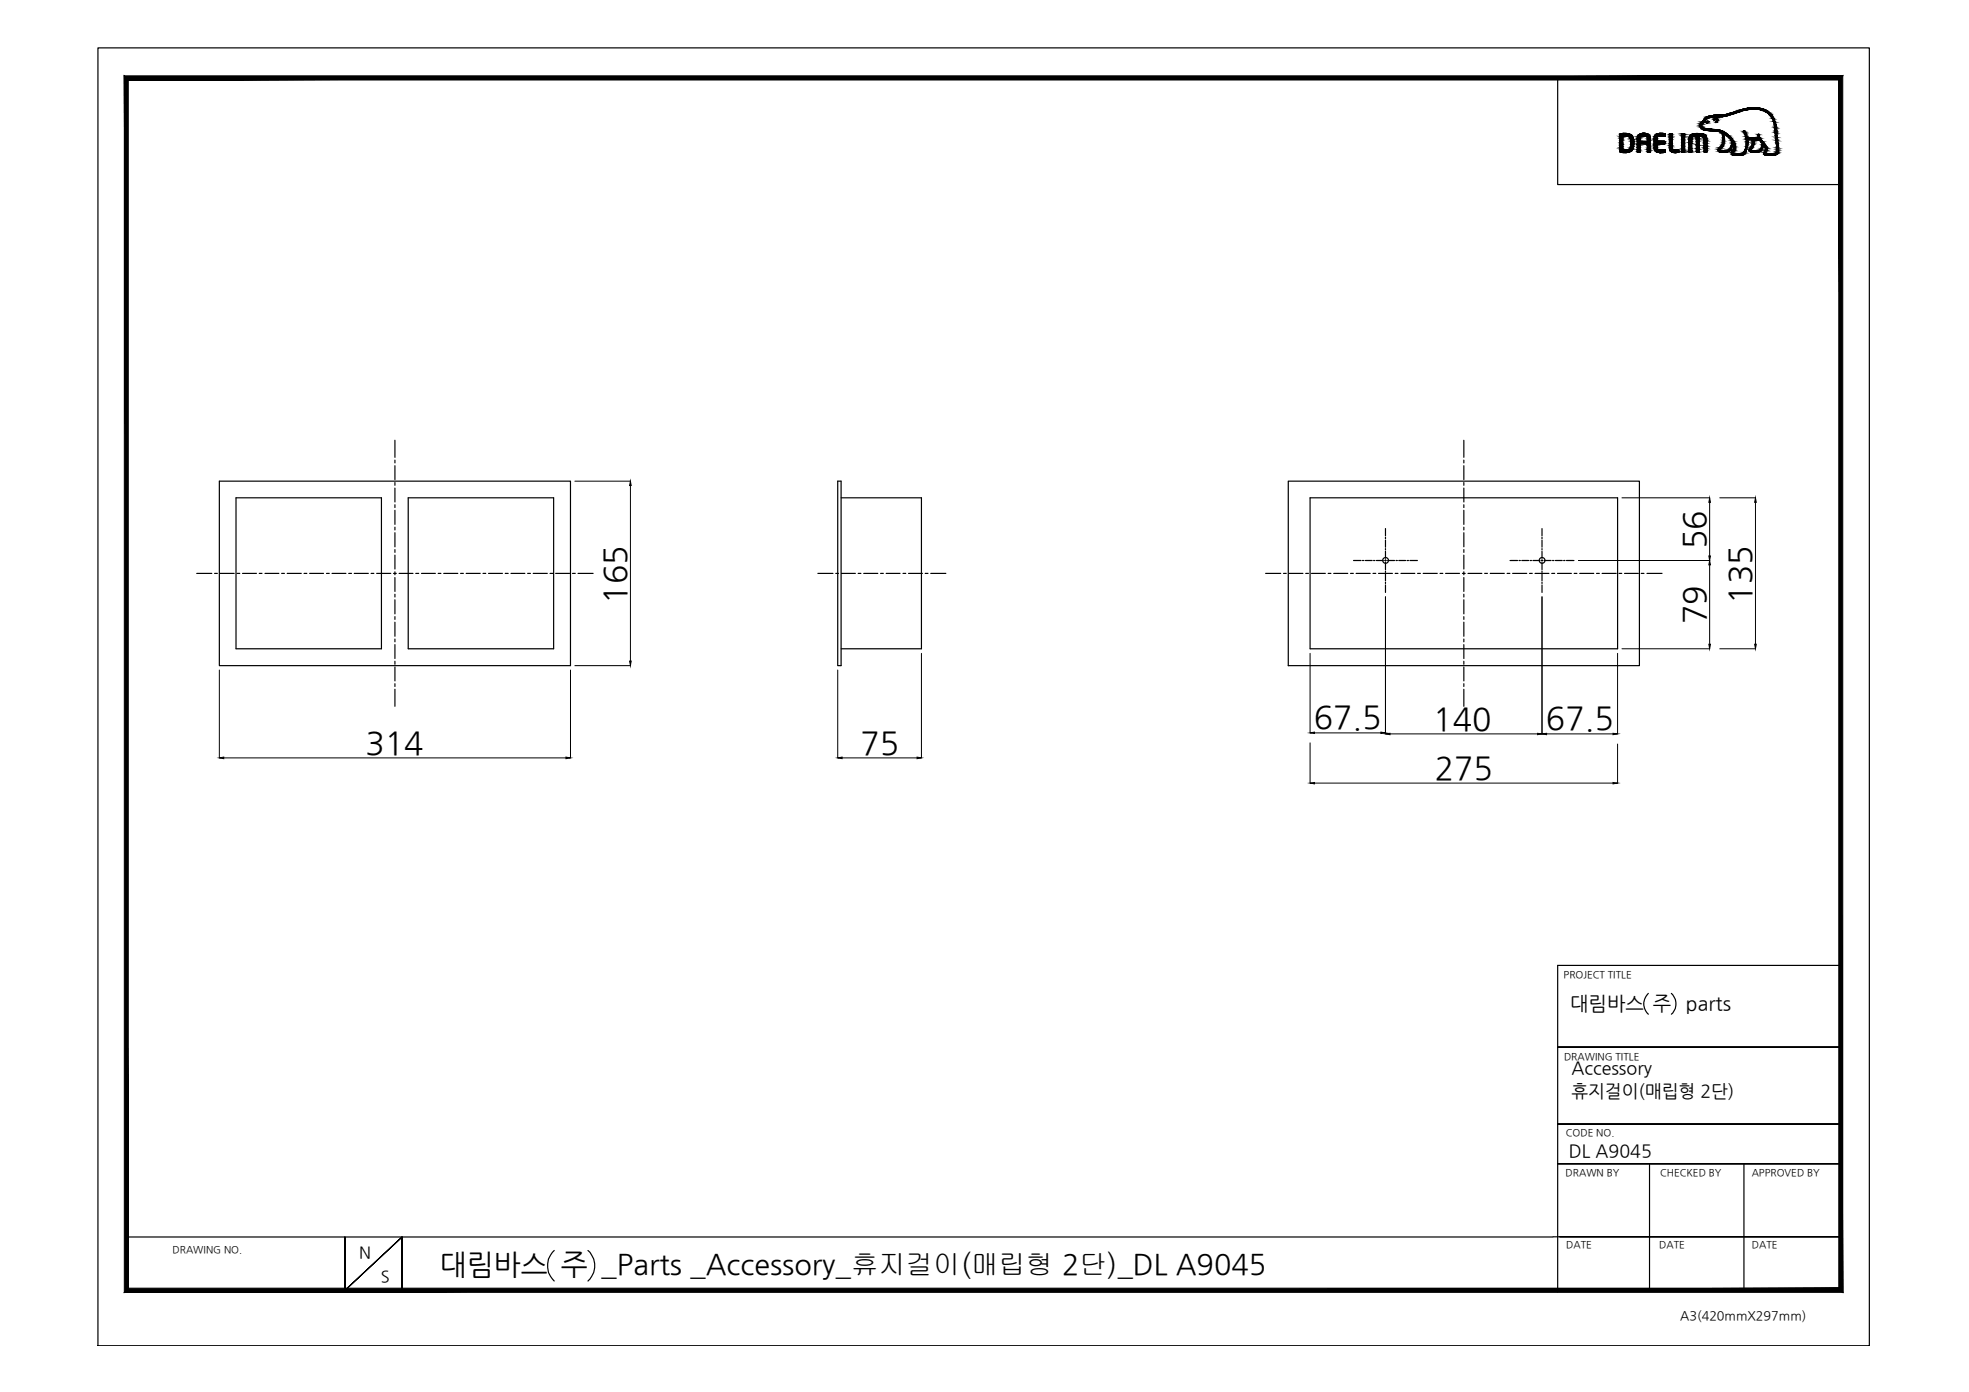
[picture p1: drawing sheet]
<svg xmlns="http://www.w3.org/2000/svg" width="420mm" height="297mm" viewBox="0 0 420 297" stroke-linecap="round" stroke-linejoin="round" font-family="sans-serif">
<defs><g id="words">
<g font-size="6.8">
<text x="363.9" y="117.2" transform="rotate(-90 363.9 117.2)">56</text>
<text x="133.6" y="128.8" transform="rotate(-90 133.6 128.8)">165</text>
<text x="373.7" y="128.8" transform="rotate(-90 373.7 128.8)">135</text>
<text x="363.9" y="133.2" transform="rotate(-90 363.9 133.2)">79</text>
<text x="280.4" y="155.3">67.5</text>
<text x="305.8" y="155.8">140</text>
<text x="329.9" y="155.5">67.5</text>
<text x="78" y="160.8">314</text>
<text x="183.6" y="160.9">75</text>
<text x="306.2" y="166.3">275</text>
</g>
<text font-size="6.1" x="93.8" y="271.9">대림바스 주 _Parts _Accessory_휴지걸이(매립형 2단)_DL A9045</text>
<g font-size="4.2">
<text x="335.1" y="215.4">대림바스 주</text>
<text x="359.8" y="215.4">parts</text>
</g>
<g font-size="3.8">
<text x="335.3" y="229.2">Accessory</text>
<text x="335.3" y="234">휴지걸이(매립형 2단)</text>
<text x="334.8" y="247">DL A9045</text>
</g>
<g font-size="3.5">
<text x="76.6" y="268.5">N</text>
<text x="81.3" y="273.6">S</text>
</g>
<text font-size="2.7" x="358.5" y="281.6">A3(420mmX297mm)</text>
<g font-size="2.1">
<text x="333.7" y="208.6">PROJECT TITLE</text>
<text x="333.7" y="226.2">DRAWING TITLE</text>
<text x="334.1" y="242.4">CODE NO.</text>
<text x="334.1" y="251">DRAWN BY</text>
<text x="354.2" y="251">CHECKED BY</text>
<text x="373.8" y="251">APPROVED BY</text>
<text x="36.8" y="267.4">DRAWING NO.</text>
<text x="334.2" y="266.4">DATE</text>
<text x="354.1" y="266.4">DATE</text>
<text x="373.8" y="266.4">DATE</text>
</g>
</g></defs>
<!-- layer: 0 -->
<g fill="none" stroke="#000" stroke-width=".25">
<path d="M20.9 10.2h378v277h-378zM332.4 16.6v22.8h60.4M368.3 32.5h.1M84.3 94v3.6M84.3 98.2v.6M84.3 99.4v2.9M312.4 94v3.6M312.4 98.2v.6M312.4 99.4v2.9M46.8 102.7h74.9v39.3h-74.9zM50.4 106.2h31v32.2h-31zM84.3 103v.6"/>
<path d="M84.3 104.2v2.9M84.3 107.7v.6M84.3 108.9v3M84.3 112.5v.6M84.3 113.7v3M84.3 117.3v.6M84.3 118.5v2.9M87.1 106.2h31v32.2h-31zM178.8 102.7h.7v39.3h-.7zM179.5 106.2h17.1v32.2h-17.1M274.9 102.7h74.9v39.3h-74.9zM279.6 106.2h65.6v32.2h-65.6z"/>
<path d="M288.8 119.6h1.6M290.7 119.6h.3M291.3 119.6h1.5M293.1 119.6h.3M293.7 119.6h1.5M295.5 119.6h.3M295.6 112.8v1.6M295.6 114.7v.3M295.6 115.3v1.5M295.6 117.1v.3M295.6 117.7v1.4M295.6 119.4v.3"/>
<path d="M296.1 119.6h1.5M297.9 119.6h.3M298.5 119.6h1.5M300.3 119.6h.3M300.8 119.6h1.7M312.4 103v.6M312.4 104.2v2.9M312.4 107.7v.6M312.4 108.9v3M312.4 112.5v.6M312.4 113.7v3M312.4 117.3v.6"/>
<path d="M312.4 118.5v2.9M322.2 119.6h1.6M324.1 119.6h.3M324.7 119.6h1.5M326.5 119.6h.3M327.1 119.6h1.5M328.9 119.6h.3M329 112.8v1.6M329 114.7v.3M329 115.3v1.5M329 117.1v.3M329 117.7v1.4"/>
<path d="M329 119.4v.3M329.5 119.6h1.5M331.3 119.6h.3M331.9 119.6h1.5M333.7 119.6h.3M334.2 119.6h1.7M42 122.4h3.2M45.8 122.4h.6M47 122.4h3M50.6 122.4h.6M51.8 122.4h2.9M55.3 122.4h.6"/>
<path d="M56.5 122.4h3M60.1 122.4h.6M61.3 122.4h3M64.9 122.4h.6M66.1 122.4h2.9M69.7 122.4h.6M70.9 122.4h2.9M74.4 122.4h.6M75.6 122.4h3M79.2 122.4h.6M80.4 122.4h3M84 122.4h.6"/>
<path d="M84.3 122v.7M84.3 123.2v3M84.3 126.8v.6M84.3 128v3M84.3 131.6v.6M84.3 132.8v3M84.3 136.4v.6M84.3 137.6v2.9M85.2 122.4h2.9M88.7 122.4h.7M89.9 122.4h3M93.5 122.4h.6"/>
<path d="M94.7 122.4h3M98.3 122.4h.6M99.5 122.4h3M103.1 122.4h.6M104.3 122.4h2.9M107.8 122.4h.6M109 122.4h3M112.6 122.4h.6M113.8 122.4h3M117.4 122.4h.6M118.6 122.4h3M122.2 122.4h.6"/>
<path d="M123.3 122.4h3.3M174.5 122.4h3.2M178.3 122.4h.6M179.6 122.4h2.9M183.1 122.4h.6M184.3 122.4h3M187.9 122.4h.6M189.1 122.4h3M192.7 122.4h.6M193.9 122.4h2.9M197.4 122.4h.6M198.6 122.4h3.2"/>
<path d="M270.1 122.4h3.2M273.9 122.4h.6M275.1 122.4h2.9M278.6 122.4h.6M279.9 122.4h2.9M283.4 122.4h.6M284.6 122.4h3M288.2 122.4h.6M289.4 122.4h3M293 122.4h.6M294.2 122.4h2.9M295.6 120v1.6"/>
<path d="M295.6 121.8v.3M295.6 122.4v1.5M295.6 124.2v.3M295.6 124.8v1.6M297.7 122.4h.6M298.9 122.4h3M302.5 122.4h.6M303.7 122.4h3M307.3 122.4h.6M308.5 122.4h2.9M312.1 122.4h.6M312.4 122v.7"/>
<path d="M312.4 123.2v3M312.4 126.8v.6M312.4 128v3M312.4 131.6v.6M312.4 132.8v3M312.4 136.4v.6M312.4 137.6v2.9M313.3 122.4h2.9M316.8 122.4h.6M318 122.4h3M321.6 122.4h.6M322.8 122.4h3"/>
<path d="M326.4 122.4h.6M327.6 122.4h2.9M329 120v1.6M329 121.8v.3M329 122.4v1.5M329 124.2v.3M329 124.8v1.6M331.1 122.4h.7M332.3 122.4h3M335.9 122.4h.6M337.1 122.4h3M340.7 122.4h.6"/>
<path d="M341.9 122.4h3M345.5 122.4h.6M346.7 122.4h2.9M350.2 122.4h.6M351.4 122.4h3.3M84.3 141.1v.6M84.3 142.3v3M84.3 145.9v.6M84.3 147.1v3.6M312.4 141.1v.6M312.4 142.3v3M312.4 145.9v.6"/>
<path d="M312.4 147.1v3.6M351.7 212a3 3 0 0 0 0 4.4M356.6 212a3 3 0 0 1 0 4.4M392.8 206h-60.4v69.7M332.4 223.4h60.4h-60.4M332.4 239.9h60.4h-60.4M332.4 248.3h60.4h-60.4M352 248.3v27M372.1 248.3v27M27 264h304.4M73.6 264v11.4l12.2-11.4-12.2 11.4zM85.8 275.4v-11.4v11.4"/>
<path d="M118.3 266.8a4.5 4.5 0 0 0 0 6.6M125.5 266.8a4.4 4.4 0 0 1 0 6.6M331.4 263.9h61.4h-59.9M341 275.3h51.8"/>
<circle cx="295.7" cy="119.6" r=".61"/>
<circle cx="329.1" cy="119.6" r=".61"/>
</g>
<g fill="#000" stroke="#000" stroke-width=".21">
<path d="M134.5 102.7l.2 .9h-.3zM364.6 118.6h.4l-.2 1zM364.8 106.2l.2 1h-.4zM374.6 106.2l.2 1h-.4zM364.8 119.6l.2 .9h-.4zM364.6 137.5h.4l-.2 .9zM374.4 137.5h.4l-.2 .9zM134.4 141.1h.3l-.2 .9zM279.6 156.4l.9-.2v.3zM294.7 156.2l.9 .2-.9 .1zM295.6 156.6l1-.1v.3zM328.1 156.5l.9 .1-.9 .2z"/>
<path d="M329 156.6l1-.1v.3zM344.2 156.5l1 .1-1 .2zM46.8 161.7l.9-.1v.3zM120.8 161.6l.9 .1-.9 .2zM178.8 161.7l.9-.1v.3zM195.7 161.6l.9 .1-.9 .2zM279.6 167.1l.9-.1v.3zM344.2 167l1 .1-1 .2z"/>
<path d="M27.4 274.9l-.9 .9 365.9-.9zM26.5 275.8l365.9-.9 .8 .9zM392.4 17.1v257.8l.8 .9zM393.2 16.2v259.6l-.8-258.7zM27.4 17.1h365l.8-.9zM26.5 16.2h366.7l-365.8 .9zM26.5 16.2l.9 258.7v-257.8zM26.5 16.2l.9 258.7-.9 .9z"/>
</g>
<g fill="none" stroke="#000" stroke-width=".21">
<path d="M122.7 102.7h11.8M134.5 103.6v37.5M336.8 119.6h28M346.1 106.2h18.7M364.8 107.2v11.4M367 106.2h7.6M374.6 107.2v30.3M196.6 139.4v22.3M279.6 139.4v17M295.6 127.4v29.2M329 127.4v29.2M345.2 139.4v17.2"/>
<path d="M346.1 138.4h18.7M364.8 120.5v17M367 138.4h7.6M46.8 143v18.7M121.7 143v18.7M122.7 142h11.8M178.8 143v18.7M279.6 158.5v8.6M280.5 156.4h14.2M296.6 156.6h31.5M330 156.6h14.2M345.2 158.8v8.3"/>
<path d="M47.7 161.7h73.1M179.7 161.7h16M280.5 167.1h63.7"/>
</g>
<g fill="#000" stroke="#000" stroke-width=".21">
<path d="M345.7 32.4h2zM346.1 32.5h1.2zM346.3 28.5h.8zM346.9 32h1.4zM351 29h1zM353.5 32.4h1.9zM353.5 28.6h1.9zM354.1 28.5h.4zM354.1 32.6h.3zM354.4 29.1h1zM357.2 32.6h.6zM358.9 28.5h.5z"/>
<path d="M362 32.5h.6zM362 28.5h.7zM363.4 25.8h.4zM364.1 26h.5zM364.1 27.8h3zM364.2 25.9h.3zM365.6 24.7h3.2zM365.7 25.5l.1 .1zM365.7 25.5h.2zM366.1 24.6h2.7zM366.1 26.1h.1zM366.2 24.6h2.6z"/>
<path d="M366.1 25.2h.2zM366.6 24.6h2.2zM370.2 23.8h1zM374 23h.7zM374.8 29.8h.6zM375.1 29.5h.5zM375.2 28.7l.1-.1zM376.4 32.6h.4z"/>
<path d="M345.6 29h1.3zM345.6 29h1.3z"/>
<path d="M345.6 32h1.3zM345.6 32h1.3z"/>
<path d="M346.1 32.5l1 .1zM346.3 32.6h.8z"/>
<path d="M345.6 29.1h.7zM345.6 29.1h.7z"/>
<path d="M345.6 29.1l.7 .2v-.2zM345.6 29.1l.7 .2h-.7z"/>
<path d="M345.6 29.3h.7zM345.6 29.3h.7z"/>
<path d="M345.6 29.3l.7 .3v-.3zM345.6 29.3l.7 .3h-.7z"/>
<path d="M345.6 29.6l.7 .3v-.3zM345.6 29.6l.7 .3h-.7z"/>
<path d="M345.6 29.9l.7 .1v-.1zM345.6 29.9l.7 .1h-.7z"/>
<path d="M345.6 30l.7 .5v-.5zM345.6 30l.7 .5h-.7z"/>
<path d="M345.6 30.5l.7 .3v-.3zM345.6 30.5l.7 .3h-.7z"/>
<path d="M345.6 30.8l.7 .4v-.4zM345.6 30.8l.7 .4h-.7zM345.6 31.2h.7zM345.6 31.2h.7z"/>
<path d="M345.6 31.2l.7 .4v-.4zM345.6 31.2l.7 .4h-.7z"/>
<path d="M345.6 31.6l.7 .2v-.2zM345.6 31.6l.7 .2h-.7z"/>
<path d="M345.6 31.8h.7zM345.6 31.8h.7z"/>
<path d="M345.6 31.8l.7 .2v-.2zM345.6 31.8l.7 .2h-.7zM345.6 32h.7zM345.6 32h.7z"/>
<path d="M345.6 32h.7zM345.6 32h.7z"/>
<path d="M345.6 32h.8zM345.6 32h.8z"/>
<path d="M345.6 29h1zM345.6 29h1.3z"/>
<path d="M345.6 29h1zM345.6 29l.7 .1zM345.6 29.1h.7zM345.6 29.1h.7z"/>
<path d="M345.6 32h1.1zM345.6 32h1.1z"/>
<path d="M345.6 32h1.2zM345.6 32h1.2z"/>
<path d="M345.6 29h1.3zM345.6 29h1.3z"/>
<path d="M346.9 29h1.4zM346.9 29h1.4z"/>
<path d="M345.6 32h1.3zM345.6 32h1.3z"/>
<path d="M346.3 28.5h1zM346.1 28.5h1.2z"/>
<path d="M346.1 28.5h1.2zM346 28.5h1.3z"/>
<path d="M346 28.5h1.4zM345.8 28.5h1.6z"/>
<path d="M346 32.5h1.3zM346 32.5h1.3z"/>
<path d="M345.8 28.5h1.9zM345.7 28.5h2z"/>
<path d="M345.8 32.5h1.6zM345.8 32.5h1.5z"/>
<path d="M345.7 28.5l2 .1zM345.7 28.5l2 .1z"/>
<path d="M345.7 28.6l2.3 .1-.3-.1zM345.7 28.6l2.3 .1h-2.4zM345.6 28.7h2.4zM345.6 28.7h2.4z"/>
<path d="M345.7 32.4h2zM345.7 32.4l1.7 .1z"/>
<path d="M345.6 28.7l2.4 .1zM345.6 28.7l2.4 .1z"/>
<path d="M345.6 32.3l2.1 .1 .3-.1zM345.6 32.3l2.1 .1h-2zM345.7 32.4h2z"/>
<path d="M345.6 28.8l2.6 .1-.2-.1zM345.6 28.8l2.6 .1h-2.6zM345.6 28.9h2.6zM345.6 28.9h2.6z"/>
<path d="M345.6 32.3h2.4zM345.6 32.3h2.4zM345.6 32.3h2.4zM345.6 32.3h2.4z"/>
<path d="M345.6 28.9l2.7 .1-.1-.1zM345.6 28.9l2.7 .1h-2.7z"/>
<path d="M345.6 32.1l2.4 .2 .2-.2zM345.6 32.1l2.4 .2h-2.4z"/>
<path d="M346.9 29h1.4zM346.9 29h1.4z"/>
<path d="M347 29h1.3zM347 29h1.3z"/>
<path d="M347.2 29l1.2 .1-.1-.1zM347.2 29l1.2 .1zM347.5 29.1h.9zM347.5 29.1h.9z"/>
<path d="M347 32h1.3zM346.9 32h1.4zM346.9 32h1.4z"/>
<path d="M345.6 32l2.6 .1 .1-.1zM345.6 32l2.6 .1h-2.6zM345.6 32.1h2.6zM345.6 32.1h2.6z"/>
<path d="M347.4 31.9h.9zM347 32h1.3z"/>
<path d="M347.5 29.1l1 .2-.1-.2zM347.5 29.1l1 .2h-.8z"/>
<path d="M347.5 31.9h.9zM347.4 31.9h.9z"/>
<path d="M347.7 31.8h.7zM347.5 31.9h.9z"/>
<path d="M347.7 29.3l.8 .1v-.1zM347.7 29.3l.8 .1h-.7z"/>
<path d="M347.8 29.4l.8 .2-.1-.2zM347.8 29.4l.8 .2h-.7z"/>
<path d="M347.8 31.6h.7zM347.8 31.6h.7z"/>
<path d="M347.8 31.6l.6 .2 .1-.2zM347.8 31.6l.6 .2h-.7z"/>
<path d="M347.9 29.6l.7 .2v-.2zM347.9 29.6l.7 .2h-.7z"/>
<path d="M347.9 29.8l.7 .1v-.1zM347.9 29.8l.7 .1h-.6z"/>
<path d="M348 29.9l.6 .2v-.2zM348 29.9l.6 .2h-.6z"/>
<path d="M348 30.1l.6 .1zM348 30.1l.6 .1zM348 30.2h.6zM348 30.2h.6zM348 30.2h.6zM348 30.2h.6zM348 30.2h.6zM348 30.2h.6z"/>
<path d="M348 31.3l.5 .3 .1-.3zM348 31.3l.5 .3h-.7z"/>
<path d="M348 30.2h.6zM348 30.2h.6z"/>
<path d="M348 30.2l.6 .1zM348 30.2l.6 .1z"/>
<path d="M348 30.3l.6 .2v-.2zM348 30.3l.6 .2h-.6z"/>
<path d="M348 30.5l.6 .1v-.1zM348 30.5l.6 .1h-.6z"/>
<path d="M348 30.6l.6 .1v-.1zM348 30.6l.6 .1h-.6z"/>
<path d="M348 30.7l.6 .1zM348 30.7l.6 .1z"/>
<path d="M348 30.8h.6zM348 30.8h.6z"/>
<path d="M348 30.8l.6 .1zM348 30.8l.6 .1z"/>
<path d="M348 30.9l.6 .4v-.4zM348 30.9l.6 .4h-.6zM348 31.3h.6zM348 31.3h.6z"/>
<path d="M349.4 29.6h.6zM349.4 29.6h.6zM349.4 29.6h.6zM349.4 29.6h.6z"/>
<path d="M349.5 32.5h.3zM349.5 32.5h.3z"/>
<path d="M349.5 32.5h.4zM349.5 32.5h.3z"/>
<path d="M349.4 32.5h.6zM349.4 32.5h.5z"/>
<path d="M349.4 29.5l.6 .1zM349.4 29.5l.6 .1zM349.4 29.6h.6zM349.4 29.6h.6z"/>
<path d="M349.4 29.6h.6zM349.4 29.6h.6zM349.4 29.6h.6zM349.4 29.6h.6z"/>
<path d="M349.4 29.6l.6 .3v-.3zM349.4 29.6l.6 .3h-.6zM349.4 29.9h.6zM349.4 29.9h.6z"/>
<path d="M349.4 29.9l.6 .2v-.2zM349.4 29.9l.6 .2h-.6z"/>
<path d="M349.4 30.1l.6 .1zM349.4 30.1l.6 .1z"/>
<path d="M349.4 30.7l.6 .1zM349.4 30.7l.6 .1z"/>
<path d="M349.4 30.8l.6 .2v-.2zM349.4 30.8l.6 .2h-.6z"/>
<path d="M349.4 31l.6 .4v-.4zM349.4 31l.6 .4h-.6z"/>
<path d="M349.4 31.4l.6 .1zM349.4 31.4l.6 .1z"/>
<path d="M349.4 31.5l.6 .4v-.4zM349.4 31.5l.6 .4h-.6z"/>
<path d="M349.4 31.9h.6zM349.4 31.9h.6z"/>
<path d="M349.4 31.9l.6 .2v-.2zM349.4 31.9l.6 .2h-.6z"/>
<path d="M349.4 32.1l.6 .1zM349.4 32.1l.6 .1z"/>
<path d="M349.4 32.2l.6 .1zM349.4 32.2l.6 .1z"/>
<path d="M349.4 32.3h.6zM349.4 32.3h.6z"/>
<path d="M349.4 32.3l.6 .1zM349.4 32.3l.6 .1zM349.4 32.4h.6zM349.4 32.4h.6zM349.4 32.4h.6zM349.4 32.4h.6z"/>
<path d="M349.4 32.4h.6zM349.4 32.4h.6z"/>
<path d="M349.4 32.4h.6zM349.4 32.4l.6 .1z"/>
<path d="M349.4 29.3l.6 .2v-.2zM349.4 29.3l.6 .2h-.6zM349.4 29.5h.6zM349.4 29.5h.6z"/>
<path d="M349.4 29.2l.6 .1 .1-.1zM349.4 29.2l.6 .1h-.6z"/>
<path d="M349.4 29.1h.8zM349.4 29.1l.7 .1z"/>
<path d="M349.5 29.1h.9zM349.5 29.1h.7zM349.4 29.1h.8zM349.4 29.1h.8z"/>
<path d="M350.6 28.5h.3zM350.6 28.5h.3z"/>
<path d="M349.5 29h1.1zM349.5 29l.9 .1z"/>
<path d="M350.6 28.5h.4zM350.5 28.5h.5z"/>
<path d="M350.5 28.5h.6zM350.4 28.5h.7z"/>
<path d="M350.4 28.5h.8zM350.4 28.5h.8z"/>
<path d="M350.4 28.5h1zM350.2 28.5h1.2z"/>
<path d="M350.2 28.5h1.3zM350 28.5h1.5z"/>
<path d="M350 28.5l1.8 .2-.3-.2zM349.8 28.7l.2-.2 1.8 .2z"/>
<path d="M351.5 29.6h.7zM351.5 29.6h.7z"/>
<path d="M349.8 28.7l2.1 .1zM349.6 28.8h2.3z"/>
<path d="M349.6 28.8l2.4 .1-.1-.1zM349.6 28.8l2.4 .1h-2.5z"/>
<path d="M349.5 28.9l2.5 .1zM349.5 28.9l2.5 .1z"/>
<path d="M350.9 29h1.1zM350.9 29h1.1zM351 29h1z"/>
<path d="M351.1 29l1 .1zM351.1 29l1 .1z"/>
<path d="M351.3 29.1h.8zM351.3 29.1h.8z"/>
<path d="M351.4 29.1l.7 .2v-.2zM351.4 29.1l.7 .2h-.6z"/>
<path d="M351.6 32.5h.5zM351.6 32.5h.4z"/>
<path d="M351.5 29.3l.7 .1zM351.5 29.3l.7 .1z"/>
<path d="M351.5 29.4h.7zM351.5 29.4h.7z"/>
<path d="M351.5 29.4l.7 .2v-.2zM351.5 29.4l.7 .2h-.7zM351.5 29.6h.7zM351.5 29.6h.7z"/>
<path d="M351.5 29.6h.7zM351.5 29.6h.7z"/>
<path d="M351.5 29.6l.7 .1zM351.5 29.6l.7 .1zM351.5 29.7h.7zM351.5 29.7h.7z"/>
<path d="M351.5 29.7l.7 .2v-.2zM351.5 29.7l.7 .2h-.7z"/>
<path d="M351.5 29.9h.7zM351.5 29.9h.7z"/>
<path d="M351.5 29.9l.7 .2v-.2zM351.5 29.9l.7 .2h-.7z"/>
<path d="M351.5 30.1l.7 .1zM351.5 30.1l.7 .1z"/>
<path d="M349.4 30.2h2.8zM349.4 30.2h2.8z"/>
<path d="M349.4 30.2h2.8zM349.4 30.2h2.8z"/>
<path d="M349.4 30.2l2.8 .4v-.4zM349.4 30.2l2.8 .4h-2.8z"/>
<path d="M349.4 30.6l2.8 .1zM349.4 30.6l2.8 .1z"/>
<path d="M351.5 30.7l.7 .1zM351.5 30.7l.7 .1z"/>
<path d="M351.5 30.8l.7 .1v-.1zM351.5 30.8l.7 .1h-.7z"/>
<path d="M351.5 30.9l.7 .2v-.2zM351.5 30.9l.7 .2h-.7zM351.5 31.1h.7zM351.5 31.1h.7z"/>
<path d="M351.5 31.1l.7 .5v-.5zM351.5 31.1l.7 .5h-.7z"/>
<path d="M351.5 31.6h.7zM351.5 31.6h.7z"/>
<path d="M351.5 31.6l.7 .3v-.3zM351.5 31.6l.7 .3h-.7z"/>
<path d="M351.5 31.9l.7 .2v-.2zM351.5 31.9l.7 .2h-.7z"/>
<path d="M351.5 32.1l.7 .1zM351.5 32.1l.7 .1z"/>
<path d="M351.5 32.2l.7 .1zM351.5 32.2l.7 .1z"/>
<path d="M351.5 32.3l.7 .1zM351.5 32.3l.7 .1zM351.5 32.4h.7zM351.5 32.4h.7z"/>
<path d="M351.5 32.4h.7zM351.5 32.4h.7zM351.5 32.4h.7zM351.5 32.4h.7z"/>
<path d="M351.5 32.4h.7zM351.5 32.4l.6 .1zM351.6 32.5h.5zM351.6 32.5h.5z"/>
<path d="M353 29.1h1.2zM353 29.1h1.2z"/>
<path d="M353 29.4l.6 .1zM353 29.4l.6 .1z"/>
<path d="M353 29.5h.6zM353 29.5h.6zM353 29.5h.6zM353 29.5h.6z"/>
<path d="M353 29.5l.6 .1zM353 29.5l.6 .1z"/>
<path d="M353 29.6h.6zM353 29.6h.6z"/>
<path d="M353 29.6h.6zM353 29.6h.6z"/>
<path d="M353 29.6l.6 .3v-.3zM353 29.6l.6 .3h-.6z"/>
<path d="M353 29.9l.6 .1v-.1zM353 29.9l.6 .1h-.6z"/>
<path d="M353 30l.6 .1zM353 30l.6 .1z"/>
<path d="M353 30.1l.6 .1zM353 30.1l.6 .1z"/>
<path d="M353 30.8l.6 .2v-.2zM353 30.8l.6 .2h-.6z"/>
<path d="M353 31l.6 .1v-.1zM353 31l.6 .1h-.6z"/>
<path d="M353 31.1l.6 .2v-.2zM353 31.1l.6 .2h-.6z"/>
<path d="M353 31.3l.6 .1zM353 31.3l.6 .1z"/>
<path d="M353 31.4l.6 .1zM353 31.4l.6 .1z"/>
<path d="M353 31.5h.6zM353 31.5h.6zM353 31.5h.6zM353 31.5h.6z"/>
<path d="M353 31.5l.6 .1v-.1zM353 31.5l.6 .1h-.6z"/>
<path d="M353 31.6l.7 .2-.1-.2zM353 31.6l.7 .2h-.7z"/>
<path d="M353 30.7h.6zM353 30.7l.6 .1z"/>
<path d="M353 29.2l.6 .2 .1-.2zM353 29.2l.6 .2h-.6z"/>
<path d="M353 31.8h.7zM353 31.8h.7z"/>
<path d="M353 31.8l.8 .1zM353 31.8l.8 .1z"/>
<path d="M353 29.1h.7zM353 29.1l.7 .1zM353 29.2h.7zM353 29.2h.7z"/>
<path d="M353.7 32.5h1.7zM353.8 32.5h1.6zM353.8 32.5h1.6zM353.8 32.5h1.6z"/>
<path d="M353 31.9l.9 .1zM353 31.9l.9 .1z"/>
<path d="M353.8 32.5h1.6zM353.8 32.5h1.6zM353.8 32.5h1.6z"/>
<path d="M353 29.1h.9zM353 29.1h1.1z"/>
<path d="M353 29.1h.9zM353 29.1h.7z"/>
<path d="M353 29.1h1.1zM353 29.1h1.2z"/>
<path d="M353 32h1.1zM353 32h1.1z"/>
<path d="M354.1 32.6h.3zM354.2 32.6h.2z"/>
<path d="M353 32h1.2zM353 32h1.2z"/>
<path d="M353 32h1.2zM353 32h1.2z"/>
<path d="M354.1 28.5h.8zM354 28.5h.9z"/>
<path d="M354.1 32.6h.5zM354.1 32.6h.3z"/>
<path d="M354.7 29.1h.7zM355.2 29.1h.2zM354.7 29.1h.7z"/>
<path d="M354 28.5h1.2zM353.9 28.5h1.3z"/>
<path d="M354.1 32.6h.9zM354.1 32.6h.5z"/>
<path d="M353 30.7h2.2zM353 30.7h2.2z"/>
<path d="M353 30.2h2.2zM353 30.2h2.2z"/>
<path d="M353 30.7h2.2zM353 30.7h2.2z"/>
<path d="M353.9 28.5h1.4zM353.8 28.5h1.5z"/>
<path d="M353 30.2h2.2zM353 30.2h2.2z"/>
<path d="M353 30.2h2.3zM353 30.2h2.3z"/>
<path d="M353.9 32.5h1.3zM353.9 32.5l1.1 .1z"/>
<path d="M353.8 28.5h1.5zM353.8 28.5h1.5z"/>
<path d="M353.9 32.5h1.4zM353.9 32.5h1.3z"/>
<path d="M353 30.2l2.4 .1zM353 30.2l2.4 .1z"/>
<path d="M353 30.7h2.3zM353 30.7h2.2z"/>
<path d="M353.8 28.5h1.6zM353.8 28.5h1.6z"/>
<path d="M353.8 28.5h1.6zM353.7 28.5h1.7z"/>
<path d="M353.7 28.5l1.7 .1zM353.5 28.6h1.9zM353.5 28.6h1.9z"/>
<path d="M353.5 28.6l1.9 .1v-.1zM353.3 28.7l.2-.1 1.9 .1z"/>
<path d="M353.3 28.7l2.1 .1v-.1zM353.3 28.7l2.1 .1h-2.2z"/>
<path d="M353.2 28.8l2.2 .1zM353.1 28.9h2.3z"/>
<path d="M353.1 28.9l2.3 .1zM353.1 28.9l2.3 .1z"/>
<path d="M353.1 29h2.3zM353.1 29h2.3z"/>
<path d="M353 29l2.4 .1zM353 29l2.4 .1z"/>
<path d="M354.2 29.1h1.2zM354.2 29.1h1.2z"/>
<path d="M354.2 29.1h1.2zM354.2 29.1h1.2zM354.4 29.1h1z"/>
<path d="M353 30.3l2.4 .1zM353 30.3l2.4 .1z"/>
<path d="M353 30.4l2.4 .1v-.1zM353 30.4l2.4 .1h-2.4z"/>
<path d="M353 30.5l2.4 .1zM353 30.5l2.4 .1z"/>
<path d="M353 30.6h2.4zM353 30.6l2.3 .1z"/>
<path d="M353 32h2.4zM353 32h2.4z"/>
<path d="M353 32l2.4 .1zM353 32l2.4 .1z"/>
<path d="M353.1 32.1l2.3 .1v-.1zM353.1 32.1l2.3 .1h-2.2z"/>
<path d="M353.2 32.2l2.2 .1zM353.2 32.2l2.2 .1z"/>
<path d="M353.3 32.3l2.1 .1v-.1zM353.3 32.3l2.1 .1h-1.9zM353.5 32.4h1.9z"/>
<path d="M353.5 32.4l1.9 .1zM353.5 32.4l1.9 .1zM353.7 32.5h1.7z"/>
<path d="M353.8 32.5h1.6zM353.8 32.5h1.5z"/>
<path d="M356.4 28.5h.4zM356.4 28.5h.4z"/>
<path d="M356.4 28.5h.4zM356.3 28.5h.5z"/>
<path d="M356.3 28.5l.6 .1zM356.3 28.5l.6 .1z"/>
<path d="M356.3 28.6h.6zM356.3 28.6h.6z"/>
<path d="M356.2 28.6l.7 .1zM356.2 28.6l.7 .1zM356.2 28.7h.7zM356.2 28.7h.7z"/>
<path d="M356.2 28.7l.7 .1v-.1zM356.2 28.7l.7 .1h-.7zM356.2 28.8h.7zM356.2 28.8h.7z"/>
<path d="M356.2 28.8l.7 .2v-.2zM356.2 28.8l.7 .2h-.7z"/>
<path d="M356.2 29l.7 .1zM356.2 29l.7 .1z"/>
<path d="M356.2 29.1l.7 .3v-.3zM356.2 29.1l.7 .3h-.7z"/>
<path d="M356.2 29.4h.7zM356.2 29.4h.7z"/>
<path d="M356.2 29.4l.7 .4v-.4zM356.2 29.4l.7 .4h-.7z"/>
<path d="M356.2 29.8l.7 .1zM356.2 29.8l.7 .1z"/>
<path d="M356.2 29.9l.7 .7v-.7zM356.2 29.9l.7 .7h-.7z"/>
<path d="M356.2 30.6l.7 .1zM356.2 30.6l.7 .1z"/>
<path d="M356.2 30.7l.7 .3v-.3zM356.2 30.7l.7 .3h-.7z"/>
<path d="M356.2 31l.7 .1zM356.2 31l.7 .1z"/>
<path d="M356.2 31.1l.7 .2v-.2zM356.2 31.1l.7 .2h-.7z"/>
<path d="M356.2 31.3l.7 .1zM356.2 31.3l.7 .1z"/>
<path d="M356.2 31.4l.7 .1zM356.2 31.4l.7 .1z"/>
<path d="M356.2 31.5h.7zM356.2 31.5h.7z"/>
<path d="M356.2 31.5l.7 .1zM356.2 31.5l.7 .1zM356.2 31.6h.7zM356.2 31.6h.7z"/>
<path d="M356.2 31.6h.7zM356.2 31.6h.7zM356.2 31.6h.7zM356.2 31.6h.7z"/>
<path d="M356.2 31.6l.7 .1v-.1zM356.2 31.6l.7 .1h-.6z"/>
<path d="M356.3 31.7l.6 .1v-.1zM356.3 31.7l.6 .1h-.6zM356.3 31.8h.6zM356.3 31.8h.6z"/>
<path d="M356.3 31.8l.7 .1zM356.3 31.8l.7 .1z"/>
<path d="M356.3 31.9l.9 .1zM356.3 31.9l.9 .1z"/>
<path d="M357.2 32.6h.5zM357.4 32.6h.3z"/>
<path d="M356.3 32h1.1zM356.3 32h1.1z"/>
<path d="M356.3 32h1.1zM356.3 32h1.1z"/>
<path d="M357.1 32.5h.8zM357.1 32.5l.7 .1z"/>
<path d="M357 32.5h1zM357 32.5h.9z"/>
<path d="M357 32.5h1.1zM357 32.5h1z"/>
<path d="M356.9 32.5h1.3zM356.9 32.5h1.4z"/>
<path d="M356.9 32.5h1.3zM356.9 32.5h1.2z"/>
<path d="M356.3 32h2zM356.3 32h2z"/>
<path d="M356.3 32l2 .1zM356.3 32l2 .1z"/>
<path d="M356.3 32.1h2zM356.3 32.1h2z"/>
<path d="M356.3 32.1l2 .1zM356.3 32.1l2 .1z"/>
<path d="M356.4 32.2l1.9 .1v-.1zM356.4 32.2l1.9 .1h-1.8z"/>
<path d="M356.5 32.3l1.8 .1zM356.5 32.3l1.8 .1z"/>
<path d="M356.6 32.4l1.7 .1zM356.6 32.4l1.7 .1zM356.8 32.5h1.5zM356.8 32.5h1.5z"/>
<path d="M356.8 32.5h1.5zM356.8 32.5h1.5z"/>
<path d="M359 28.5h.4zM358.9 28.5h.5zM358.9 28.5h.5z"/>
<path d="M358.9 28.5l.6 .2-.1-.2zM358.9 28.5l.6 .2h-.7z"/>
<path d="M358.9 32.5h.5zM358.9 32.5h.4z"/>
<path d="M358.8 28.7h.7zM358.8 28.7h.7z"/>
<path d="M358.8 28.7l.7 .1v-.1zM358.8 28.7l.7 .1h-.7z"/>
<path d="M358.8 28.8l.7 .2v-.2zM358.8 28.8l.7 .2h-.7z"/>
<path d="M358.8 29l.7 .2v-.2zM358.8 29l.7 .2h-.7z"/>
<path d="M358.8 29.2l.7 .6v-.6zM358.8 29.2l.7 .6h-.7z"/>
<path d="M358.8 29.8l.7 .7v-.7zM358.8 29.8l.7 .7h-.7z"/>
<path d="M358.8 30.5l.7 .7v-.7zM358.8 30.5l.7 .7h-.7z"/>
<path d="M358.8 31.2l.7 .6v-.6zM358.8 31.2l.7 .6h-.7z"/>
<path d="M358.8 31.8l.7 .2v-.2zM358.8 31.8l.7 .2h-.7z"/>
<path d="M358.8 32l.7 .2v-.2zM358.8 32l.7 .2h-.7z"/>
<path d="M358.8 32.2l.7 .1v-.1zM358.8 32.2l.7 .1h-.7z"/>
<path d="M358.8 32.3l.7 .1zM358.8 32.3l.7 .1z"/>
<path d="M358.8 32.4l.6 .1 .1-.1zM358.8 32.4l.6 .1h-.5zM358.9 32.5h.5zM358.9 32.5h.5z"/>
<path d="M360.5 32.5h.4zM360.5 32.5h.3z"/>
<path d="M360.4 29.7l.6 .1zM360.4 29.7l.6 .1z"/>
<path d="M360.4 29.8l.6 .3v-.3zM360.4 29.8l.6 .3h-.6z"/>
<path d="M360.4 30.1h.6zM360.4 30.1h.6z"/>
<path d="M360.4 30.1l.6 .1zM360.4 30.1l.6 .1z"/>
<path d="M360.4 30.2h.6zM360.4 30.2h.6z"/>
<path d="M360.4 30.2h.6zM360.4 30.2h.6z"/>
<path d="M360.4 30.2l.6 .1zM360.4 30.2l.6 .1z"/>
<path d="M360.4 30.3l.6 .1v-.1zM360.4 30.3l.6 .1h-.6z"/>
<path d="M360.4 30.4l.6 .1zM360.4 30.4l.6 .1z"/>
<path d="M360.4 30.5l.6 .1v-.1zM360.4 30.5l.6 .1h-.6z"/>
<path d="M360.4 30.6l.6 .1zM360.4 30.6l.6 .1z"/>
<path d="M360.4 30.7l.6 .9v-.9zM360.4 30.7l.6 .9h-.6zM360.4 31.6h.6zM360.4 31.6h.6z"/>
<path d="M360.4 31.6l.6 .5v-.5zM360.4 31.6l.6 .5h-.6zM360.4 32.1h.6zM360.4 32.1h.6z"/>
<path d="M360.4 32.1l.6 .1v-.1zM360.4 32.1l.6 .1h-.6zM360.4 32.2h.6zM360.4 32.2h.6z"/>
<path d="M360.4 32.2l.6 .1zM360.4 32.2l.6 .1zM360.4 32.3h.6zM360.4 32.3h.6z"/>
<path d="M360.4 32.3l.6 .1zM360.4 32.3l.6 .1zM360.4 32.4h.6zM360.4 32.4h.6z"/>
<path d="M360.4 32.4l.5 .1 .1-.1zM360.4 32.4l.5 .1zM360.5 32.5h.4zM360.5 32.5h.4z"/>
<path d="M360.4 29.5h.6zM360.4 29.5h.6z"/>
<path d="M360.4 29.5l.6 .2v-.2zM360.4 29.5l.6 .2h-.6z"/>
<path d="M360.5 29.3l.5 .2 .2-.2zM360.5 29.3l.5 .2h-.6z"/>
<path d="M360.5 29.1l.7 .2 .1-.2zM360.5 29.1l.7 .2h-.7z"/>
<path d="M360.5 29.1h1zM360.5 29.1h.8z"/>
<path d="M360.5 29.1h1.1zM360.5 29.1h1z"/>
<path d="M360.5 29.1h1.4zM360.5 29.1h1.4z"/>
<path d="M360.5 29.1h1.4zM360.5 29.1h1.1z"/>
<path d="M362.1 32.5h.5zM362.1 32.5h.3z"/>
<path d="M362 29.1l.6 .1zM362 29.1l.6 .1z"/>
<path d="M362 29.2l.6 .1zM362 29.2l.6 .1z"/>
<path d="M362 29.3l.6 .1zM362 29.3l.6 .1z"/>
<path d="M362 29.4l.6 .1v-.1zM362 29.4l.6 .1h-.6z"/>
<path d="M362 29.5l.6 .1zM362 29.5l.6 .1z"/>
<path d="M362 29.6l.6 .2v-.2zM362 29.6l.6 .2h-.6z"/>
<path d="M362 29.8l.6 .4v-.4zM362 29.8l.6 .4h-.6z"/>
<path d="M362 30.2l.6 .1v-.1zM362 30.2l.6 .1h-.6z"/>
<path d="M362 30.3l.6 .6v-.6zM362 30.3l.6 .6h-.6z"/>
<path d="M362 30.9l.6 .1v-.1zM362 30.9l.6 .1h-.6z"/>
<path d="M362 31l.6 .6v-.6zM362 31l.6 .6h-.6z"/>
<path d="M362 31.6l.6 .1v-.1zM362 31.6l.6 .1h-.6z"/>
<path d="M362 31.7l.6 .2v-.2zM362 31.7l.6 .2h-.6z"/>
<path d="M362 31.9l.6 .1v-.1zM362 31.9l.6 .1h-.6z"/>
<path d="M362 32l.6 .1v-.1zM362 32l.6 .1h-.6z"/>
<path d="M362 32.1l.6 .1zM362 32.1l.6 .1z"/>
<path d="M362 32.2l.6 .1zM362 32.2l.6 .1z"/>
<path d="M362 32.3h.6zM362 32.3h.6z"/>
<path d="M362 32.3l.6 .1zM362 32.3l.6 .1zM362 32.4h.6zM362 32.4h.6z"/>
<path d="M362 32.4h.6zM362 32.4h.6z"/>
<path d="M362 32.4h.6zM362 32.4l.6 .1zM362 32.5h.6z"/>
<path d="M362 29.1h.7zM362 29.1h.7z"/>
<path d="M362 29.1h.7zM362 29.1h.6z"/>
<path d="M362 28.5h1.1zM361.5 28.5h1.6z"/>
<path d="M362.7 26.7l.4 .1zM362.7 26.7l.4 .1z"/>
<path d="M362.7 26.8l.4 .1v-.1zM362.7 26.8l.4 .1h-.3z"/>
<path d="M361.5 28.5h1.7zM361.5 28.5h1.7z"/>
<path d="M362.8 26.9l.3 .1zM362.8 26.9l.3 .1zM362.8 27h.3zM362.8 27h.3z"/>
<path d="M362.8 27l.4 .1-.1-.1zM362.8 27l.4 .1h-.4z"/>
<path d="M362.8 26.6h.4zM362.8 26.6h.4z"/>
<path d="M362.8 26.6l.3 .1 .1-.1zM362.8 26.6l.3 .1h-.4z"/>
<path d="M362.9 26.5h.3zM362.9 26.5l.3 .1h-.4z"/>
<path d="M362.8 27.1h.5zM362.8 27.1h.5z"/>
<path d="M361.4 28.5l2.1 .1zM361 28.6h2.5z"/>
<path d="M362.9 27.1l.6 .2zM362.9 27.1l.6 .2h-.6z"/>
<path d="M362.9 26.4h.4zM362.9 26.4l.3 .1z"/>
<path d="M363 26.2l.3 .2 .2-.2zM363 26.2l.3 .2h-.4z"/>
<path d="M362.9 27.3h.6zM362.9 27.3h.6z"/>
<path d="M363 26.2h.5zM363 26.2h.5z"/>
<path d="M363 27.3l.8 .1zM363 27.3l.8 .1zM363.1 27.4h.7zM363.1 27.4h.7z"/>
<path d="M361 28.6l2.6 .1zM361 28.6l2.6 .1z"/>
<path d="M363.1 26.1h.5zM363.1 26.1l.4 .1h-.5z"/>
<path d="M363.6 29.6h.6zM363.6 29.6h.6z"/>
<path d="M363.2 26h.4zM363.2 26l.4 .1h-.5z"/>
<path d="M361 28.7l2.9 .1-.3-.1zM360.8 28.8l.2-.1 2.9 .1z"/>
<path d="M363.6 30.1h.7zM363.6 30.1h.7z"/>
<path d="M363.6 32.4h.7zM363.6 32.4h.7z"/>
<path d="M363.2 26h.5zM363.2 26h.4z"/>
<path d="M363.3 25.9h.4zM363.3 25.9h.4zM363.3 25.9h.4zM363.3 25.9h.4zM363.3 25.9h.4zM363.3 25.9h.4zM363.3 25.9h.4zM363.3 25.9h.4z"/>
<path d="M363.3 25.9h.4zM363.3 25.9l.4 .1zM363.2 26h.5zM363.2 26h.5z"/>
<path d="M363.4 25.8h.4zM363.4 25.8h.4z"/>
<path d="M363.4 25.8h.4zM363.4 25.8l.3 .1z"/>
<path d="M363.1 27.4l.9 .1zM363.1 27.4l.9 .1z"/>
<path d="M363.4 25.8h.4zM363.4 25.8h.4zM363.4 25.8h.4zM363.4 25.8h.4z"/>
<path d="M363.5 25.7h.3zM363.5 25.7h.3z"/>
<path d="M363.4 25.7h.4zM363.4 25.7l.4 .1zM363.4 25.8h.4zM363.4 25.8h.4zM363.4 25.8h.4zM363.4 25.8h.4zM363.4 25.8h.4z"/>
<path d="M360.8 28.8h3.1zM360.8 28.8h3.1z"/>
<path d="M360.7 28.8l3.4 .3-.2-.3zM360.7 28.8l3.4 .3h-3.6z"/>
<path d="M363.2 27.5h.9zM363.2 27.5h.9z"/>
<path d="M363.6 25.4h.5zM363.6 25.4h.5z"/>
<path d="M363.6 25.4l.2 .3 .3-.3zM363.6 25.4l.2 .3h-.3z"/>
<path d="M361.9 29.1h2.2zM361.9 29.1h2.2z"/>
<path d="M361.9 29.1h2.2zM361.9 29.1h2.2zM362 29.1h2.1zM362 29.1h2.1z"/>
<path d="M362.7 29.1h1.4zM362.7 29.1h1.4z"/>
<path d="M362.7 29.1h1.4zM362.7 29.1h1.4z"/>
<path d="M362.9 29.1h1.2zM362.9 29.1h1.2z"/>
<path d="M363.2 29.1l.9 .1zM363.2 29.1l.9 .1z"/>
<path d="M363.2 27.5h.9zM363.2 27.5h.9zM363.2 27.5h.9zM363.2 27.5h.9z"/>
<path d="M363.2 27.5h1.1zM363.2 27.5h1.1z"/>
<path d="M363.3 29.2h.8zM363.3 29.2h.8z"/>
<path d="M363.4 29.2l.8 .2-.1-.2zM363.4 29.2l.8 .2z"/>
<path d="M363.5 29.4l.7 .2v-.2zM363.5 29.4l.7 .2h-.6z"/>
<path d="M363.8 32.5h.4zM363.8 32.5h.2z"/>
<path d="M364.2 26.3h.1zM364.2 26.3h.1z"/>
<path d="M363.6 29.6l.7 .3-.1-.3zM363.6 29.6l.7 .3h-.7z"/>
<path d="M363.6 32.4h.6zM363.6 32.4l.6 .1z"/>
<path d="M363.2 27.5h1.2zM363.2 27.5h1.2z"/>
<path d="M363.6 29.9l.7 .2v-.2zM363.6 29.9l.7 .2h-.7z"/>
<path d="M363.6 30.1l.7 .1zM363.6 30.1l.7 .1z"/>
<path d="M363.6 30.2h.7zM363.6 30.2h.7z"/>
<path d="M363.6 30.2l.7 .1zM363.6 30.2l.7 .1z"/>
<path d="M363.6 30.3l.7 .1zM363.6 30.3l.7 .1z"/>
<path d="M363.6 30.4l.7 .2v-.2zM363.6 30.4l.7 .2h-.7z"/>
<path d="M363.6 30.6l.7 .1v-.1zM363.6 30.6l.7 .1h-.7z"/>
<path d="M363.6 30.7l.7 .3v-.3zM363.6 30.7l.7 .3h-.7z"/>
<path d="M363.6 31l.7 .2v-.2zM363.6 31l.7 .2h-.7z"/>
<path d="M363.6 31.2l.7 .4v-.4zM363.6 31.2l.7 .4h-.7z"/>
<path d="M363.6 31.6l.7 .1v-.1zM363.6 31.6l.7 .1h-.7z"/>
<path d="M363.6 31.7l.7 .3v-.3zM363.6 31.7l.7 .3h-.7z"/>
<path d="M363.6 32l.7 .1v-.1zM363.6 32l.7 .1h-.7z"/>
<path d="M363.6 32.1l.7 .1zM363.6 32.1l.7 .1z"/>
<path d="M363.6 32.2l.7 .1zM363.6 32.2l.7 .1z"/>
<path d="M363.6 32.3h.7zM363.6 32.3h.7z"/>
<path d="M363.6 32.3l.7 .1zM363.6 32.3l.7 .1z"/>
<path d="M363.6 32.4h.7zM363.6 32.4h.7z"/>
<path d="M363.6 32.4h.7zM363.6 32.4h.6z"/>
<path d="M364.2 26.2h.2zM364.2 26.2l.1 .1zM364.2 26.3h.1z"/>
<path d="M363.8 25.2l.3 .2 .4-.2zM363.8 25.2l.3 .2h-.5z"/>
<path d="M364.1 26.2h.4zM364.1 26.2h.3zM364.2 26.2h.2zM364.2 26.2h.2z"/>
<path d="M363.9 25.2h.6zM363.8 25.2h.7z"/>
<path d="M364.2 25.9h.4zM364.2 25.9h.4zM364.1 25.9h.5zM364.1 25.9h.5z"/>
<path d="M364.1 26.1h.4zM364.1 26.1l.4 .1z"/>
<path d="M363.2 27.5h1.4zM363.2 27.5h1.4z"/>
<path d="M364.1 25.9h.5zM364.1 25.9h.5zM364.1 25.9h.5zM364.1 25.9h.5zM364.1 25.9h.5zM364.1 25.9h.5zM364.1 25.9h.5zM364.1 25.9h.5z"/>
<path d="M364.1 26h.5zM364.1 26l.4 .1z"/>
<path d="M364.1 25.9l.5 .1zM364.1 25.9l.5 .1zM364.1 26h.5zM364.1 26h.5z"/>
<path d="M364.1 26h.5zM364.1 26h.5z"/>
<path d="M364.1 26h.5zM364.1 26h.5zM364.1 26h.5z"/>
<path d="M363.2 27.5h1.6zM363.2 27.5h1.6z"/>
<path d="M363.2 27.5h1.6zM363.2 27.5h1.6z"/>
<path d="M363.3 27.5h1.6zM363.3 27.5h1.6z"/>
<path d="M363.3 27.5l1.6 .1zM363.3 27.5l1.6 .1z"/>
<path d="M363.3 27.6h2.1zM363.3 27.6h2.1z"/>
<path d="M364.1 25l.4 .2 .5-.2zM363.9 25.2l.2-.2 .4 .2z"/>
<path d="M364.1 25h1zM364.1 25h.9z"/>
<path d="M363.3 27.6l2.8 .1zM363.3 27.6l2.8 .1z"/>
<path d="M364.2 25h1.3zM364.1 25h1z"/>
<path d="M364.2 24.9h1.4zM364.2 24.9h1.4zM364.2 24.9h1.4zM364.2 24.9h1.5z"/>
<path d="M364.2 24.9h1.4zM364.2 24.9l1.3 .1z"/>
<path d="M364.2 24.9h1.5zM364.2 24.9h1.8z"/>
<path d="M365.7 25.5h.2zM365.7 25.5h.2z"/>
<path d="M365.7 25.5h.3zM365.7 25.5h.2z"/>
<path d="M365.7 25.5h.4zM365.7 25.5h.3zM365.7 25.5h.3zM365.7 25.5h.3z"/>
<path d="M364.2 24.9h1.9zM364.2 24.9h2z"/>
<path d="M364.2 24.9h1.9zM364.2 24.9h1.8z"/>
<path d="M364.2 24.9h2zM364.2 24.9h2.7z"/>
<path d="M363.4 27.7h2.8zM363.4 27.7h2.8z"/>
<path d="M363.4 27.7h3.1zM363.4 27.7h3.1z"/>
<path d="M365.8 25.4h.4zM365.8 25.4l.3 .1z"/>
<path d="M366.1 25.2h.2zM366 25.2h.3z"/>
<path d="M366.1 26.1h.2zM366.1 26.1h.1z"/>
<path d="M366 25.2l.4 .1zM365.9 25.3h.5z"/>
<path d="M366.1 26h.2zM366.1 26l.2 .1z"/>
<path d="M366.1 26h.3zM366.1 26h.2z"/>
<path d="M365.9 25.3h.6zM365.9 25.3h.6z"/>
<path d="M366.2 26h.2zM366.2 26h.2z"/>
<path d="M365.9 25.3l.6 .1zM365.8 25.4h.7z"/>
<path d="M365.8 25.4h.7zM365.8 25.4h.7z"/>
<path d="M363.5 27.7h3.1zM363.5 27.7h3.1z"/>
<path d="M366.2 25.4l.3 .1zM366.2 25.4l.3 .1z"/>
<path d="M366.3 25.8h.2zM366.3 25.8h.2z"/>
<path d="M366.3 25.8l.1 .2 .1-.2zM366.3 25.8l.1 .2h-.2z"/>
<path d="M366.3 25.5h.3zM366.3 25.5h.3z"/>
<path d="M366.3 25.5h.3zM366.3 25.5h.3z"/>
<path d="M366.3 25.5l.3 .1v-.1zM366.3 25.5l.3 .1zM366.3 25.6h.3zM366.3 25.6h.3z"/>
<path d="M366.3 25.6l.3 .1zM366.3 25.6l.3 .1z"/>
<path d="M366.3 25.7h.3zM366.3 25.7l.2 .1z"/>
<path d="M363.6 27.7h3zM363.6 27.7h3z"/>
<path d="M363.6 27.7h3.1zM363.6 27.7h3.1z"/>
<path d="M363.6 27.7l3.3 .1zM363.6 27.7l3.3 .1z"/>
<path d="M363.8 27.8h3.3zM363.8 27.8h3.3zM364 27.8h3.1zM364 27.8h3.1z"/>
<path d="M366.9 31.5h.5zM366.9 31.5h.5z"/>
<path d="M366.6 31.9l.4 .1zM366.6 31.9l.4 .1z"/>
<path d="M366.6 32l.4 .1zM366.6 32l.4 .1z"/>
<path d="M366.7 31.8h.3zM366.7 31.8l.3 .1z"/>
<path d="M366.6 32.1h.4zM366.6 32.1h.4z"/>
<path d="M366.6 32.1h.5zM366.6 32.1h.5z"/>
<path d="M366.7 31.8h.4zM366.7 31.8h.3z"/>
<path d="M364 27.8h3.1zM364 27.8h3.1zM364.1 27.8h3z"/>
<path d="M366.7 31.8h.4zM366.7 31.8h.4z"/>
<path d="M366.7 31.8h.4zM366.7 31.8h.4z"/>
<path d="M364.2 27.8l3 .1zM364.2 27.8l3 .1z"/>
<path d="M364.4 27.9h2.8zM364.4 27.9h2.8z"/>
<path d="M366.7 32.1h.5zM366.7 32.1h.5z"/>
<path d="M364.6 27.9h2.6zM364.6 27.9h2.6zM364.7 27.9h2.5zM364.7 27.9h2.5z"/>
<path d="M364.7 27.9h2.5zM364.7 27.9h2.5z"/>
<path d="M364.8 27.9l2.6 .1zM364.8 27.9l2.6 .1z"/>
<path d="M366.8 31.6l.3 .2 .1-.2zM366.8 31.6l.3 .2h-.4z"/>
<path d="M366.8 31.6h.5zM366.8 31.6h.4z"/>
<path d="M366.9 31.6h.5zM366.8 31.6h.5z"/>
<path d="M365.8 28h1.7zM365.8 28h1.7z"/>
<path d="M366.9 31.5h.5zM366.9 31.5l.5 .1z"/>
<path d="M367 31.5h.4zM367 31.5h.4z"/>
<path d="M367.5 28.4h.2zM367.5 28.4h.2z"/>
<path d="M366.3 28h1.3zM366.3 28h1.3z"/>
<path d="M366.5 28h1.2zM366.5 28h1.2z"/>
<path d="M367.1 31.3l.3 .2 .2-.2zM367 31.5l.1-.2 .3 .2z"/>
<path d="M367.6 30.2h.3zM367.6 30.2h.3z"/>
<path d="M367.2 31.3h.4zM367.2 31.3h.4z"/>
<path d="M366.6 28l1.2 .1zM366.6 28l1.2 .1z"/>
<path d="M364.3 24.9h3.4zM364.2 24.9h2.7z"/>
<path d="M367.3 31.1l.3 .2 .1-.2zM367.3 31.1l.3 .2h-.4z"/>
<path d="M367.7 28.4h.6zM367.7 28.4h.6z"/>
<path d="M367.7 28.4h.6zM367.7 28.4h.6z"/>
<path d="M367.5 28.4l.2 .1zM367.5 28.4l.2 .1zM367.5 28.5h.2zM367.5 28.5h.2zM367.5 28.5h.2zM367.5 28.5h.2zM367.5 28.5h.2zM367.5 28.5h.2z"/>
<path d="M367.5 28.5h.3zM367.5 28.5h.3z"/>
<path d="M367.4 31l.3 .1v-.1zM367.4 31l.3 .1h-.4z"/>
<path d="M364.4 24.9h3.4zM364.4 24.9h3.3z"/>
<path d="M367.5 28.5l.3 .1zM367.5 28.5l.3 .1z"/>
<path d="M367.5 28.6l.4 .4-.1-.4zM367.5 28.6l.4 .4h-.3z"/>
<path d="M366.9 28.1l1 .1zM366.9 28.1l1 .1z"/>
<path d="M367.5 30.7l.3 .1zM367.5 30.7l.3 .1z"/>
<path d="M367.5 30.8l.2 .2 .1-.2zM367.5 30.8l.2 .2h-.3z"/>
<path d="M367.6 29l.3 .1zM367.6 29l.3 .1z"/>
<path d="M367.6 29.1l.3 .3v-.3zM367.6 29.1l.3 .3h-.3z"/>
<path d="M367.6 30.5l.2 .2 .1-.2zM367.6 30.5l.2 .2h-.3z"/>
<path d="M367.1 28.2l.9 .1zM367.1 28.2l.9 .1z"/>
<path d="M367.6 29.4l.3 .2v-.2zM367.6 29.4l.3 .2h-.3z"/>
<path d="M367.6 29.6l.3 .3v-.3zM367.6 29.6l.3 .3h-.3zM367.6 29.9h.3zM367.6 29.9h.3z"/>
<path d="M367.6 30.2l.3 .2v-.2zM367.6 30.2l.3 .2h-.3z"/>
<path d="M367.6 30.4l.3 .1v-.1zM367.6 30.4l.3 .1h-.3z"/>
<path d="M367.6 29.9h.3zM367.6 29.9h.3z"/>
<path d="M367.6 29.9h.3zM367.6 29.9h.3z"/>
<path d="M367.6 29.9l.3 .2v-.2zM367.6 29.9l.3 .2h-.3zM367.6 30.1h.3zM367.6 30.1h.3z"/>
<path d="M367.6 30.1h.3zM367.6 30.1h.3zM367.6 30.1h.3zM367.6 30.1h.3z"/>
<path d="M367.6 30.1l.3 .1zM367.6 30.1l.3 .1zM367.6 30.2h.3zM367.6 30.2h.3zM367.6 30.2h.3zM367.6 30.2h.3z"/>
<path d="M367.6 30.2h.3zM367.6 30.2h.3z"/>
<path d="M367.6 30.2h.3zM367.6 30.2h.3z"/>
<path d="M367.3 28.3h.8zM367.3 28.3h.8z"/>
<path d="M364.5 24.8h3.6zM364.4 24.9h3.4z"/>
<path d="M367.4 28.3l.8 .1zM367.4 28.3l.8 .1z"/>
<path d="M367.5 28.4h.8zM367.5 28.4h.8z"/>
<path d="M367.7 28.4l.6 .1zM367.7 28.4l.6 .1zM367.8 28.5h.5zM367.8 28.5h.5z"/>
<path d="M364.7 24.8h3.6zM364.5 24.8h3.6z"/>
<path d="M367.8 28.5h.6zM367.8 28.5h.6z"/>
<path d="M367.1 32.5h1.2zM367.1 32.5h1.3z"/>
<path d="M367.8 28.5h.6zM367.8 28.5h.6z"/>
<path d="M367.9 28.5h.6zM367.9 28.5h.6z"/>
<path d="M367.1 32.4h1.4zM367.1 32.4l1.3 .1z"/>
<path d="M367.9 28.5l.7 .2zM367.9 28.5l.7 .2z"/>
<path d="M367 32.4h1.5zM367 32.4h1.5z"/>
<path d="M365 24.7h3.6zM364.7 24.8h3.6z"/>
<path d="M365.1 24.7h3.5zM365 24.7h3.6z"/>
<path d="M368.1 28.7l.8 .2-.3-.2zM368.1 28.7l.8 .2h-.5z"/>
<path d="M365.4 24.7h3.4zM365.1 24.7h3.5z"/>
<path d="M366.8 32.4h2zM366.8 32.4h1.7z"/>
<path d="M366.2 24.6h2.6zM366.1 24.6h2.7zM365.7 24.6h3.1z"/>
<path d="M365.7 24.6h3.1zM365.6 24.6h3.2zM365.6 24.6h3.2zM365.6 24.6h3.2z"/>
<path d="M365.6 24.6l3.2 .1zM365.6 24.6l3.2 .1zM365.5 24.7h3.3z"/>
<path d="M365.5 24.7h3.3zM365.4 24.7h3.4z"/>
<path d="M366.4 24.6h2.4zM366.3 24.6h2.5z"/>
<path d="M366.3 24.6h2.5zM366.2 24.6h2.6zM366.2 24.6h2.6z"/>
<path d="M366.8 32.4h2zM366.8 32.4h2z"/>
<path d="M368.4 28.9l.6 .1zM368.4 28.9l.6 .1z"/>
<path d="M367.5 24.6h1.5zM366.6 24.6h2.2zM366.4 24.6h2.4z"/>
<path d="M366.7 32.2l2.1 .2 .2-.2zM366.7 32.2l2.1 .2h-2z"/>
<path d="M368.5 29l.7 .2-.2-.2zM368.5 29l.7 .2h-.5z"/>
<path d="M366.7 32.2h2.4zM366.7 32.2h2.3z"/>
<path d="M368.5 32.1h.6zM368.3 32.1h.8z"/>
<path d="M366.7 32.1h2.4zM366.7 32.1l2.4 .1z"/>
<path d="M368.7 29.2l.8 .3-.3-.3zM368.7 29.2l.8 .3h-.5zM369 29.5h.5zM369 29.5h.5z"/>
<path d="M367.9 24.5h1.3zM367.5 24.6h1.5z"/>
<path d="M368.8 32.1h.4zM368.5 32.1h.6z"/>
<path d="M368.8 32h.5zM368.8 32l.4 .1h-.4z"/>
<path d="M369 31.8l.3 .2 .1-.2zM368.8 32l.2-.2 .3 .2z"/>
<path d="M369.1 31.7l.3 .1 .1-.1zM369.1 31.7l.3 .1h-.4z"/>
<path d="M368.3 24.4h1.2zM367.9 24.5h1.3z"/>
<path d="M369 29.5l.8 .4-.3-.4zM369 29.5l.8 .4h-.4z"/>
<path d="M369.6 30.5h.2zM369.6 30.5h.2z"/>
<path d="M369.6 30.6h.2zM369.6 30.6h.2zM369.6 30.6h.2zM369.6 30.6h.2z"/>
<path d="M369.3 31.4l.2 .3 .1-.3zM369.3 31.4l.2 .3h-.4z"/>
<path d="M369.6 32.4h.4zM369.6 32.4h.4z"/>
<path d="M369.6 32.3h.4zM369.6 32.3h.4z"/>
<path d="M368.5 24.4h1.2zM368.3 24.4h1.2z"/>
<path d="M369.4 31h.3zM369.4 31h.3z"/>
<path d="M369.4 31l.2 .4 .1-.4zM369.4 31l.2 .4h-.3z"/>
<path d="M369.4 29.9l.5 .1zM369.4 29.9l.5 .1z"/>
<path d="M369.8 30.5h.3zM369.8 30.5h.3z"/>
<path d="M369.6 30.5l.2 .1zM369.6 30.5l.2 .1z"/>
<path d="M369.6 30.6h.2zM369.6 30.6h.2zM369.6 30.6h.2zM369.6 30.6h.2z"/>
<path d="M369.6 30.6l.2 .1zM369.6 30.6l.2 .1z"/>
<path d="M369.5 30.7l.2 .3 .1-.3zM369.5 30.7l.2 .3h-.3z"/>
<path d="M369.5 32.7h.4zM369.5 32.7h.4z"/>
<path d="M369.5 32.6h.4zM369.5 32.6l.3 .1z"/>
<path d="M369.5 32.7h.4zM369.5 32.7h.4z"/>
<path d="M369.5 32.7l.4 .1zM369.5 32.7l.4 .1z"/>
<path d="M369.5 30l.5 .2zM369.5 30l.5 .2z"/>
<path d="M369.5 32.5h.4zM369.5 32.5l.4 .1z"/>
<path d="M369.5 32.8h.5zM369.5 32.8h.5z"/>
<path d="M369.5 32.4h.4zM369.5 32.4l.4 .1z"/>
<path d="M368.8 24.3h1.2zM368.5 24.4h1.2z"/>
<path d="M369.6 30.2h.4zM369.6 30.2h.4z"/>
<path d="M369.6 30.2l.4 .1zM369.6 30.2l.4 .1z"/>
<path d="M369.6 32.4h.4zM369.6 32.4h.4z"/>
<path d="M369.6 32.4h.4zM369.6 32.4h.3z"/>
<path d="M369.6 30.3l.5 .2-.1-.2zM369.6 30.3l.5 .2h-.5z"/>
<path d="M369.6 32.3h.4zM369.6 32.3l.4 .1z"/>
<path d="M369.5 32.8h.5zM369.5 32.8h.5z"/>
<path d="M369.7 32.2l.3 .1 .1-.1zM369.7 32.2l.3 .1h-.4z"/>
<path d="M370.1 23.8h1.1zM370.2 23.8h1zM370.2 23.8h1zM370.2 23.8h1zM370.2 23.8h1.1z"/>
<path d="M369.8 30.5h.3zM369.8 30.5h.3z"/>
<path d="M369.9 30.5l.3 .1zM369.9 30.5l.3 .1z"/>
<path d="M369.8 32.1h.3zM369.7 32.2h.4z"/>
<path d="M369.1 24.2h1.1zM368.8 24.3h1.2z"/>
<path d="M369.9 30.6h.3zM369.9 30.6h.3z"/>
<path d="M369.9 30.6l.3 .1zM369.9 30.6l.3 .1z"/>
<path d="M369.9 30.7l.4 .2-.1-.2zM369.9 30.7l.4 .2h-.3z"/>
<path d="M369.8 32.1h.4zM369.8 32.1h.3z"/>
<path d="M369.9 31.9l.3 .2v-.2zM369.9 31.9l.3 .2h-.4z"/>
<path d="M369.2 24.1h1.1zM369.1 24.2h1.1z"/>
<path d="M370 30.9l.3 .3v-.3zM370 30.9l.3 .3h-.3z"/>
<path d="M369.9 31.8l.3 .1 .1-.1zM369.9 31.8l.3 .1h-.3z"/>
<path d="M369.2 24.1h1.1zM369.2 24.1h1.1zM369.2 24.1h1.1zM369.2 24.1h1.1z"/>
<path d="M370 31.2l.3 .1zM370 31.2l.3 .1z"/>
<path d="M370 31.3l.4 .2-.1-.2zM370 31.3l.4 .2h-.4z"/>
<path d="M370 31.8h.3zM370 31.8h.3z"/>
<path d="M370 31.5l.3 .3 .1-.3zM370 31.5l.3 .3h-.3z"/>
<path d="M369.5 24.1h1.1zM369.2 24.1h1.1zM369.2 24.1h1.1zM369.2 24.1h1.1z"/>
<path d="M369.7 24h1zM369.5 24.1h1.1z"/>
<path d="M370 23.9l.7 .1 .3-.1zM369.7 24l.3-.1 .7 .1z"/>
<path d="M370.1 23.9h1zM370 23.9h1z"/>
<path d="M370.1 23.8h1.1zM370.1 23.8l1 .1z"/>
<path d="M370.1 23.8h1.1zM370.1 23.8h1.1zM370.1 23.8h1.1zM370.1 23.8h1.1z"/>
<path d="M370.1 23.8h1.1zM370.1 23.8h1.1z"/>
<path d="M370.4 23.8h1.1zM370.2 23.8h1.1z"/>
<path d="M369.9 33.2h1.8zM369.9 33.2h1.7z"/>
<path d="M369.8 33.1h2zM369.8 33.1l1.9 .1z"/>
<path d="M369.7 33.1h2.2zM369.7 33.1h2.1z"/>
<path d="M369.6 33.1h2.4zM369.6 33.1h2.3z"/>
<path d="M372.1 28h.2zM372.1 28h.2z"/>
<path d="M372.1 28.2h.3zM372.1 28.2h.3z"/>
<path d="M369.6 33h2.5zM369.6 33l2.4 .1z"/>
<path d="M371 23.6l.5 .2 .7-.2zM370.4 23.8l.6-.2 .5 .2z"/>
<path d="M369.5 32.9h2.7zM369.5 32.9l2.6 .1z"/>
<path d="M372.1 27.9h.2zM372.1 27.9h.2z"/>
<path d="M372.2 28.4h.4zM372.2 28.4h.4z"/>
<path d="M371 23.6h1.3zM371 23.6h1.2z"/>
<path d="M372.1 27.9l.2 .1zM372.1 27.9l.2 .1z"/>
<path d="M369.5 32.9h2.8zM369.5 32.9h2.7z"/>
<path d="M372.1 28h.2zM372.1 28h.2z"/>
<path d="M371.7 32.8h.6zM371.5 32.8h.8z"/>
<path d="M369.5 32.8h2.8zM369.5 32.8l2.8 .1z"/>
<path d="M372.1 28h.2zM372.1 28h.2z"/>
<path d="M372.1 28l.3 .1zM372.1 28l.3 .1z"/>
<path d="M371.9 32.7h.4zM371.7 32.8h.6z"/>
<path d="M372.1 28.1l.3 .1zM372.1 28.1l.3 .1z"/>
<path d="M372 32.6l.3 .1 .1-.1zM372 32.6l.3 .1h-.4zM371.9 32.7h.4zM371.9 32.7h.4z"/>
<path d="M372.1 28.2l.4 .1-.1-.1zM372.1 28.2l.4 .1z"/>
<path d="M372.1 32.5l.3 .1zM372.1 32.5l.3 .1z"/>
<path d="M372.1 32.6h.3zM372 32.6h.4z"/>
<path d="M372.2 28.3l.4 .1zM372.2 28.3l.4 .1h-.4z"/>
<path d="M372.1 32.5h.4zM372.1 32.5h.3z"/>
<path d="M372.2 28.4l.4 .2v-.2zM372.2 28.4l.4 .2h-.3z"/>
<path d="M372.6 29.6h.3zM372.6 29.6h.3z"/>
<path d="M372.2 32.3l.3 .2 .1-.2zM372.2 32.3l.3 .2h-.4z"/>
<path d="M372.3 28.6l.4 .2-.1-.2zM372.3 28.6l.4 .2h-.3z"/>
<path d="M372.4 28.8l.4 .3-.1-.3zM372.4 28.8l.4 .3h-.3z"/>
<path d="M372.4 31.9l.2 .4 .1-.4zM372.4 31.9l.2 .4h-.4z"/>
<path d="M371.4 23.4l.9 .2 .5-.2zM371 23.6l.4-.2 .9 .2z"/>
<path d="M372.5 29.1l.3 .1zM372.5 29.1l.3 .1z"/>
<path d="M372.5 29.2l.4 .1zM372.5 29.2l.4 .1z"/>
<path d="M372.5 31.4l.2 .5 .2-.5zM372.5 31.4l.2 .5h-.3zM372.4 31.9h.3zM372.4 31.9h.3z"/>
<path d="M371.5 23.4h1.4zM371.4 23.4h1.4z"/>
<path d="M372.6 29.6h.3zM372.6 29.6h.3zM372.6 29.6h.3zM372.6 29.6h.3zM372.6 29.6h.3zM372.6 29.6h.3z"/>
<path d="M372.6 29.6l.3 .1zM372.6 29.6l.3 .1z"/>
<path d="M372.6 29.7l.3 .1zM372.6 29.7l.3 .1h-.3z"/>
<path d="M372.6 31.3l.3 .1v-.1zM372.6 31.3l.3 .1h-.4z"/>
<path d="M372.5 29.3h.6zM372.5 29.3h.6z"/>
<path d="M372.9 29.6h2.8zM372.9 29.6h2.8z"/>
<path d="M372.6 29.8l.3 .1zM372.6 29.8l.3 .1z"/>
<path d="M372.6 29.9l.4 .3-.1-.3zM372.6 29.9l.4 .3h-.4z"/>
<path d="M372.6 31l.3 .3v-.3zM372.6 31l.3 .3h-.3z"/>
<path d="M372.6 30.2l.4 .1v-.1zM372.6 30.2l.4 .1h-.4z"/>
<path d="M372.6 30.3l.4 .1zM372.6 30.3l.4 .1z"/>
<path d="M372.6 30.4h.4zM372.6 30.4h.4z"/>
<path d="M372.6 30.4l.4 .1zM372.6 30.4l.4 .1z"/>
<path d="M372.6 30.5h.4zM372.6 30.5h.4z"/>
<path d="M372.6 30.5h.4zM372.6 30.5h.4z"/>
<path d="M372.6 30.5l.4 .2v-.2zM372.6 30.5l.4 .2h-.4z"/>
<path d="M372.6 30.7l.3 .3 .1-.3zM372.6 30.7l.3 .3h-.3z"/>
<path d="M371.6 23.4h1.5zM371.5 23.4h1.4z"/>
<path d="M372.5 29.3l1 .1zM372.5 29.3l1 .1z"/>
<path d="M372.5 29.4h1.5zM372.5 29.4h1.5z"/>
<path d="M371.8 23.3h1.8zM371.6 23.4h1.5z"/>
<path d="M373.2 31.9h.4zM373.2 31.9l.4 .1z"/>
<path d="M373.2 32h.4zM373.2 32h.4z"/>
<path d="M373.2 32h.4zM373.2 32h.4z"/>
<path d="M373.2 32l.4 .1zM373.2 32l.4 .1z"/>
<path d="M373.2 32.1h.5zM373.2 32.1h.5z"/>
<path d="M373.3 31.8l.3 .1 .1-.1zM373.3 31.8l.3 .1h-.4z"/>
<path d="M373.2 32.1h.5zM373.2 32.1h.5zM373.3 32.1h.4zM373.3 32.1h.4z"/>
<path d="M373.3 31.7l.4 .1zM373.3 31.7l.4 .1z"/>
<path d="M373.3 31.8h.4zM373.3 31.8h.4z"/>
<path d="M373.4 31.7h.4zM373.4 31.7h.3z"/>
<path d="M373.4 31.6h.4zM373.4 31.6l.4 .1z"/>
<path d="M373.3 32.1h.5zM373.3 32.1h.5z"/>
<path d="M373.9 29.8h.3zM373.9 29.8h.3z"/>
<path d="M373.9 29.8h.3zM373.9 29.8h.3z"/>
<path d="M373.9 29.8h.3zM373.9 29.8h.3z"/>
<path d="M374 30.2h.3zM374 30.2h.3z"/>
<path d="M374 30.5h.3zM374 30.5h.3z"/>
<path d="M373.5 31.5l.3 .1 .2-.1zM373.5 31.5l.3 .1h-.4z"/>
<path d="M372.6 29.4l2.1 .1zM372.6 29.4l2.1 .1z"/>
<path d="M373.7 31.3l.3 .2v-.2zM373.7 31.3l.3 .2h-.5z"/>
<path d="M373.7 31.3h.4zM373.7 31.3h.3z"/>
<path d="M373.8 31l.4 .1zM373.8 31.1h.4z"/>
<path d="M373.8 31.1l.3 .2 .1-.2zM373.8 31.1l.3 .2h-.4z"/>
<path d="M374.2 29.8h1.6zM374.2 29.8h1.6z"/>
<path d="M373.9 29.8l.3 .1zM373.9 29.8l.3 .1z"/>
<path d="M373.9 29.9l.3 .1v-.1zM373.9 29.9l.3 .1z"/>
<path d="M373.9 30l.4 .1zM373.9 30l.4 .1z"/>
<path d="M373.9 30.1h.4zM373.9 30.1h.4zM373.9 30.1h.4zM373.9 30.1h.4z"/>
<path d="M373.9 30.1l.4 .1zM373.9 30.1l.4 .1zM374 30.2h.3zM374 30.2h.3z"/>
<path d="M374 30.2h.3zM374 30.2h.3z"/>
<path d="M374 30.2l.3 .2v-.2zM374 30.2l.3 .2h-.3zM374 30.4h.3zM374 30.4h.3zM374 30.4h.3zM374 30.4h.3zM374 30.4h.3zM374 30.4h.3z"/>
<path d="M374 30.4l.3 .1zM374 30.4l.3 .1zM374 30.5h.3zM374 30.5h.3z"/>
<path d="M374 30.5h.3zM374 30.5h.3z"/>
<path d="M374 30.5l.3 .2v-.2zM374 30.5l.3 .2h-.4z"/>
<path d="M373.9 30.7l.4 .1v-.1zM373.9 30.7l.4 .1h-.4z"/>
<path d="M373.9 30.8l.3 .2 .1-.2zM373.9 30.8l.3 .2h-.4z"/>
<path d="M374.2 29.8h1.6zM374.2 29.8h1.6zM374.2 29.8h1.6zM374.2 29.8h1.6zM374.2 29.8h1.6zM374.2 29.8h1.6z"/>
<path d="M372 23.3h2.6zM371.8 23.3h1.8z"/>
<path d="M374 23h1.1zM373.4 23h1.7z"/>
<path d="M372.6 29.5h2.4zM372.6 29.5h2.4z"/>
<path d="M373.4 23h2zM373.1 23h2.3z"/>
<path d="M373.8 32.5h1.3zM373.8 32.5h1.3z"/>
<path d="M375.2 28.7h.1zM375.2 28.7h.1z"/>
<path d="M375.2 28.7h.2zM375.2 28.7h.2z"/>
<path d="M373.7 32.4h1.6zM373.7 32.4l1.4 .1z"/>
<path d="M375.1 28.7l.3 .1zM375.1 28.7l.3 .1z"/>
<path d="M373.6 32.4h1.8zM373.6 32.4h1.7z"/>
<path d="M373.1 23h2.3zM373.1 23h2.3z"/>
<path d="M375.1 28.8h.3zM375.1 28.8h.3z"/>
<path d="M375.1 28.8h.3zM375.1 28.8h.3zM375.1 28.8h.3zM375.1 28.8h.3z"/>
<path d="M375.1 28.8h.3zM375.1 28.8h.3zM375.1 28.8h.3zM375.1 28.8h.3zM375.1 28.8h.3zM375.1 28.8h.3zM375.1 28.8h.3zM375.1 28.8h.3zM375.1 28.8h.3zM375.1 28.8h.3z"/>
<path d="M375.1 28.8l.3 .1zM375.1 28.8l.3 .1z"/>
<path d="M375.1 28.9h.3zM375.1 28.9h.3z"/>
<path d="M375.1 28.9l.4 .4-.1-.4zM375.1 28.9l.4 .4h-.3z"/>
<path d="M373.1 23l2.4 .1zM372.9 23.1h2.6z"/>
<path d="M375.2 29.3l.4 .1zM375.2 29.3l.4 .1h-.4z"/>
<path d="M372.9 23.1h2.7zM372.8 23.1h2.8z"/>
<path d="M375.2 29.4l.4 .1zM375.2 29.4l.4 .1zM375.3 29.5h.3zM375.3 29.5h.3z"/>
<path d="M373.4 32.4h2.2zM373.4 32.4h2z"/>
<path d="M372.8 23.1l3.1 .1zM372.5 23.2h3.4z"/>
<path d="M375.3 29.5h.3zM375.3 29.5h.3zM375.3 29.5h.3zM375.3 29.5h.3zM375.3 29.5h.3zM375.3 29.5h.3zM375.3 29.5h.3zM375.2 29.5h.4zM375.2 29.5h.4zM375.2 29.5h.4z"/>
<path d="M375.2 29.5h.4zM375.1 29.5h.5zM375 29.5h.6z"/>
<path d="M372.6 29.5l3.1 .1zM372.6 29.5l3.1 .1z"/>
<path d="M373.4 32.3h2.2zM373.4 32.3l2.2 .1z"/>
<path d="M372.6 29.6h3.1zM372.6 29.6h3.1z"/>
<path d="M372.9 29.6h2.8zM372.9 29.6h2.8z"/>
<path d="M372.9 29.6h2.8zM372.9 29.6h2.8z"/>
<path d="M373.1 29.6l2.7 .1zM373.1 29.6l2.7 .1z"/>
<path d="M373.6 29.7l2.2 .1zM373.6 29.7l2.2 .1zM373.9 29.8h1.9zM373.9 29.8h1.9zM373.9 29.8h1.9zM373.9 29.8h1.9zM373.9 29.8h1.9zM373.9 29.8h1.9z"/>
<path d="M375.8 30.3h.4zM375.8 30.3h.4zM375.8 30.3h.4z"/>
<path d="M373.3 32.1l2.5 .1zM373.3 32.1l2.5 .1z"/>
<path d="M373.3 32.2l2.3 .1 .2-.1zM373.3 32.2l2.3 .1h-2.2z"/>
<path d="M373.9 29.8h1.9zM373.9 29.8h1.9z"/>
<path d="M374.3 29.8h1.5zM374.3 29.8h1.5z"/>
<path d="M374.5 29.8h1.4zM374.5 29.8h1.4z"/>
<path d="M375.3 32.1h.5zM375.1 32.1h.7z"/>
<path d="M375.4 29.8h.5zM375.4 29.8h.5zM375.4 29.8h.5zM375.4 29.8h.5z"/>
<path d="M375.4 29.8l.5 .1zM375.4 29.8l.5 .1z"/>
<path d="M375.5 32.1h.4zM375.3 32.1h.5z"/>
<path d="M372.5 23.2h3.6zM372.3 23.2h3.8z"/>
<path d="M375.5 29.9l.5 .1zM375.5 29.9l.5 .1z"/>
<path d="M375.5 32h.4zM375.5 32l.4 .1z"/>
<path d="M375.6 30l.4 .1zM375.6 30l.4 .1z"/>
<path d="M376 30.8h.3zM376 30.8h.3z"/>
<path d="M376 30.8h.3zM376 30.8h.3z"/>
<path d="M375.6 30.1l.6 .1zM375.6 30.1l.6 .1z"/>
<path d="M375.7 31.7l.3 .1zM375.7 31.7l.3 .1z"/>
<path d="M375.7 31.8l.2 .2 .1-.2zM375.7 31.8l.2 .2h-.4z"/>
<path d="M372.3 23.2l4 .1zM372 23.3h4.3z"/>
<path d="M375.7 30.2h.5zM375.7 30.2h.5z"/>
<path d="M375.9 31.4l.1 .3 .2-.3zM375.9 31.4l.1 .3h-.3z"/>
<path d="M375.7 30.2h.5zM375.7 30.2h.5zM375.7 30.2h.5zM375.7 30.2h.5z"/>
<path d="M375.7 30.2l.5 .1zM375.7 30.2l.5 .1zM375.8 30.3h.4z"/>
<path d="M375.9 31.2l.3 .2v-.2zM375.9 31.2l.3 .2h-.3z"/>
<path d="M375.8 30.3l.5 .1zM375.8 30.3l.5 .1z"/>
<path d="M376 30.9h.2zM376 30.9h.2z"/>
<path d="M376 30.9l.2 .1zM376 30.9l.2 .1z"/>
<path d="M375.9 31l.3 .2v-.2zM375.9 31l.3 .2h-.3z"/>
<path d="M375.8 30.4l.6 .1zM375.8 30.4l.6 .1z"/>
<path d="M376 30.8h.3zM376 30.8l.2 .1zM376 30.9h.2zM376 30.9h.2zM376 30.9h.2zM376 30.9h.2z"/>
<path d="M374.6 23.3h1.8zM374.6 23.3h1.8z"/>
<path d="M375.9 30.5h.6zM375.9 30.5h.6z"/>
<path d="M375 23.3h1.4zM375 23.3h1.4z"/>
<path d="M375.1 23.3l1.5 .1zM375.1 23.3l1.5 .1z"/>
<path d="M376.4 32.8h.5zM376.4 32.8h.5z"/>
<path d="M376 30.5l.5 .1zM376 30.5l.5 .1z"/>
<path d="M376 30.6l.6 .1zM376 30.6l.6 .1z"/>
<path d="M376.5 32.4h.4zM376.5 32.4h.4z"/>
<path d="M376 30.7l.7 .1-.1-.1zM376 30.7l.7 .1h-.7z"/>
<path d="M375.6 23.4l1.2 .1zM375.6 23.4l1.2 .1z"/>
<path d="M376.3 30.8h.4zM376.3 30.8h.4z"/>
<path d="M376.3 30.8l.4 .1zM376.3 30.8l.4 .1zM376.3 30.9h.4zM376.3 30.9h.4zM376.3 30.9h.4zM376.3 30.9h.4zM376.3 30.9h.4zM376.3 30.9h.4z"/>
<path d="M376.3 30.9h.5zM376.3 30.9h.5z"/>
<path d="M376.7 31.5h.4zM376.7 31.5h.4z"/>
<path d="M375.8 23.5l1.1 .1zM375.8 23.5l1.1 .1z"/>
<path d="M376.3 30.9l.5 .1zM376.3 30.9l.5 .1z"/>
<path d="M376.8 32h.3zM376.8 32h.3z"/>
<path d="M376.4 32.6l.4 .1zM376.4 32.6l.4 .1zM376.4 32.7h.4zM376.4 32.7h.4z"/>
<path d="M376.4 32.7h.4zM376.4 32.7h.4zM376.4 32.7h.4zM376.4 32.7h.4z"/>
<path d="M376.4 32.7l.4 .1zM376.4 32.7l.4 .1zM376.4 32.8h.4zM376.4 32.8h.4z"/>
<path d="M376.4 31l.6 .3-.2-.3zM376.4 31l.6 .3h-.4zM376.6 31.3h.4zM376.6 31.3h.4z"/>
<path d="M376.4 32.8h.5zM376.4 32.8h.5z"/>
<path d="M376.5 32.4l.3 .2 .1-.2zM376.5 32.4l.3 .2h-.4zM376.4 32.6h.4z"/>
<path d="M376.4 32.8h.5zM376.4 32.8h.5z"/>
<path d="M376.1 23.6l1.2 .2-.4-.2zM376.1 23.6l1.2 .2h-.7z"/>
<path d="M376.6 31.3l.5 .2-.1-.2zM376.6 31.3l.5 .2h-.4z"/>
<path d="M376.6 32.2l.3 .2 .1-.2zM376.6 32.2l.3 .2h-.4z"/>
<path d="M376.7 32.1h.3zM376.7 32.1h.3z"/>
<path d="M376.7 32.1l.3 .1zM376.7 32.1l.3 .1z"/>
<path d="M376.7 32.2h.3zM376.7 32.2h.3z"/>
<path d="M376.7 31.5l.4 .1zM376.7 31.5l.4 .1z"/>
<path d="M376.8 31.6h.3zM376.8 31.6h.3z"/>
<path d="M376.8 31.6l.3 .1zM376.8 31.6l.3 .1z"/>
<path d="M376.8 31.7l.3 .3v-.3zM376.8 31.7l.3 .3h-.3zM376.8 32h.3zM376.8 32h.3z"/>
<path d="M376.8 32h.3zM376.8 32l.2 .1z"/>
<path d="M376.6 23.8h.8zM376.6 23.8h.8z"/>
<path d="M376.8 23.8l.8 .3-.2-.3zM376.8 23.8l.8 .3h-.5z"/>
<path d="M377.1 24.1l.8 .3-.3-.3zM377.1 24.1l.8 .3h-.5z"/>
<path d="M377.4 24.4h.6zM377.4 24.4h.6z"/>
<path d="M377.5 24.4l.6 .1zM377.5 24.4l.6 .1z"/>
<path d="M377.6 24.5l.5 .1zM377.6 24.5l.5 .1z"/>
<path d="M377.7 24.6l.4 .1zM377.7 24.6l.4 .1z"/>
<path d="M377.7 24.7h.5zM377.7 24.7h.5z"/>
<path d="M377.8 24.7l.5 .2-.1-.2zM377.8 24.7l.5 .2h-.4z"/>
<path d="M377.9 24.9l.6 .4-.2-.4zM377.9 24.9l.6 .4h-.4z"/>
<path d="M378.1 25.3l.5 .1-.1-.1zM378.1 25.3l.5 .1z"/>
<path d="M378.2 25.4l.6 .6-.2-.6zM378.2 25.4l.6 .6h-.4z"/>
<path d="M376.9 33.2h1.7zM376.9 33.2h1.6z"/>
<path d="M376.8 33.1h1.9zM376.8 33.1l1.8 .1z"/>
<path d="M378.7 27.2h.4zM378.7 27.2h.4z"/>
<path d="M376.7 33.1h2zM376.7 33.1h2z"/>
<path d="M378.4 26h.4zM378.4 26h.4z"/>
<path d="M378.8 28.2h.3zM378.8 28.2h.3z"/>
<path d="M378.5 26l.5 .6-.2-.6zM378.5 26l.5 .6h-.4z"/>
<path d="M376.6 33.1h2.2zM376.6 33.1h2.1z"/>
<path d="M378.9 29.4h.4zM378.9 29.4h.4z"/>
<path d="M378.6 26.6l.4 .3v-.3zM378.6 26.6l.4 .3h-.3z"/>
<path d="M376.5 33h2.5zM376.5 33l2.3 .1z"/>
<path d="M378.7 26.9l.3 .2v-.2zM378.7 26.9l.3 .2h-.3z"/>
<path d="M378.7 27.1l.4 .1-.1-.1zM378.7 27.1l.4 .1h-.4zM378.7 27.2h.4zM378.7 27.2h.4z"/>
<path d="M376.5 33h2.5zM376.5 33h2.5z"/>
<path d="M378.7 27.2h.4zM378.7 27.2h.4z"/>
<path d="M378.7 27.2l.4 .1zM378.7 27.2l.4 .1zM378.7 27.3h.4zM378.7 27.3h.4z"/>
<path d="M378.7 27.3l.4 .1zM378.7 27.3l.4 .1z"/>
<path d="M378.7 27.4l.4 .1v-.1zM378.7 27.4l.4 .1h-.4z"/>
<path d="M378.7 27.5l.4 .1zM378.7 27.5l.4 .1z"/>
<path d="M378.7 27.6l.4 .2v-.2zM378.7 27.6l.4 .2h-.3z"/>
<path d="M378.8 27.8l.3 .1zM378.8 27.8l.3 .1z"/>
<path d="M378.8 27.9l.3 .1v-.1zM378.8 27.9l.3 .1h-.3z"/>
<path d="M378.8 28h.3zM378.8 28h.3z"/>
<path d="M378.8 28l.3 .1zM378.8 28l.3 .1zM378.8 28.1h.3zM378.8 28.1h.3z"/>
<path d="M378.8 28.1h.3zM378.8 28.1h.3z"/>
<path d="M378.8 28.1l.3 .1zM378.8 28.1l.3 .1z"/>
<path d="M378.8 28.2l.3 .1v-.1zM378.8 28.2l.3 .1h-.3z"/>
<path d="M378.8 28.3l.3 .1zM378.8 28.3l.3 .1z"/>
<path d="M378.8 28.4l.4 .1-.1-.1zM378.8 28.4l.4 .1h-.4z"/>
<path d="M378.8 28.5l.4 .4v-.4zM378.8 28.5l.4 .4h-.4zM378.8 28.9h.4zM378.8 28.9h.4z"/>
<path d="M378.8 28.9l.4 .4v-.4zM378.8 28.9l.4 .4h-.3z"/>
<path d="M376.4 32.9h2.8zM376.4 32.9l2.6 .1z"/>
<path d="M378.9 29.3l.4 .1zM378.9 29.3l.4 .1z"/>
<path d="M376.4 32.9h2.8zM376.4 32.9h2.8z"/>
<path d="M378.9 29.4h.4zM378.9 29.4h.4z"/>
<path d="M378.9 29.4h.4zM378.9 29.4h.4z"/>
<path d="M378.9 29.4l.4 .1zM378.9 29.4l.4 .1z"/>
<path d="M378.9 29.5h.4zM378.9 29.5h.4z"/>
<path d="M378.9 29.5l.4 .2v-.2zM378.9 29.5l.4 .2h-.3zM379 29.7h.3zM379 29.7h.3z"/>
<path d="M378.7 32.8h.6zM378.6 32.8h.7z"/>
<path d="M378.6 32.8h.7zM378.6 32.8h.7z"/>
<path d="M376.4 32.8h2.9zM376.4 32.8l2.8 .1z"/>
<path d="M379 29.7l.3 .2v-.2zM379 29.7l.3 .2h-.3z"/>
<path d="M379 29.9l.3 .1zM379 29.9l.3 .1z"/>
<path d="M379 30l.4 .5-.1-.5zM379 30l.4 .5h-.4z"/>
<path d="M378.8 32.7h.5zM378.7 32.8h.6z"/>
<path d="M379 30.5l.4 .1v-.1zM379 30.5l.4 .1h-.4z"/>
<path d="M379 30.6l.4 .3v-.3zM379 30.6l.4 .3h-.3z"/>
<path d="M379 32.6l.3 .1 .1-.1zM379 32.6l.3 .1h-.5z"/>
<path d="M379.1 30.9l.4 .4-.1-.4zM379.1 30.9l.4 .4h-.4zM379.1 31.3h.4zM379.1 31.3h.4z"/>
<path d="M379 32.5l.4 .1v-.1zM379 32.5l.4 .1h-.4z"/>
<path d="M379.1 31.3l.4 .2v-.2zM379.1 31.3l.4 .2h-.4z"/>
<path d="M379.1 31.5h.4zM379.1 31.5h.4z"/>
<path d="M379.1 32.4h.4zM379.1 32.4l.3 .1z"/>
<path d="M379.1 31.5l.4 .1zM379.1 31.5l.4 .1zM379.2 31.6h.3zM379.2 31.6h.3z"/>
<path d="M379.2 31.6h.3zM379.2 31.6h.3z"/>
<path d="M379.2 31.6l.3 .1zM379.2 31.6l.3 .1z"/>
<path d="M379.2 31.7h.3zM379.2 31.7h.3z"/>
<path d="M379.2 31.7l.3 .1zM379.2 31.7l.3 .1z"/>
<path d="M379.2 31.8l.3 .1v-.1zM379.2 31.8l.3 .1h-.3z"/>
<path d="M379.2 31.9h.3zM379.2 31.9h.3z"/>
<path d="M379.2 31.9l.3 .1zM379.2 31.9l.3 .1z"/>
<path d="M379.2 32l.3 .1zM379.2 32l.3 .1z"/>
<path d="M379.2 32.1l.3 .1v-.1zM379.2 32.1l.3 .1h-.4z"/>
<path d="M379.1 32.2l.4 .2v-.2zM379.1 32.2l.4 .2h-.4z"/>
</g>
<g fill="none" stroke="#000" stroke-width=".21">
<path d="M345.7 28.6a3.1 3.1 0 0 1 2.5 .3 3.1 3.1 0 0 1 0 3.2 3.1 3.1 0 0 1-2.5 .3zM346.3 29.1a1.27 1.27 0 0 1 1.4 .2 1.27 1.27 0 0 1 .3 1.3 1.27 1.27 0 0 1-1.7 1.4zM349.6 28.8l.4-.3h.6a1.23 1.23 0 0 1 1.6 1.4v2.3a.33 .33 0 0 1-.4 .3 .33 .33 0 0 1-.3-.4v-1.4h-1.5v1.7a.35 .35 0 0 1-.3 .1 .35 .35 0 0 1-.3-.2v-.8a5 5 0 0 1 .2-2.7zM350.2 29.1l.4-.1a.71 .71 0 0 1 .9 .2 .71 .71 0 0 1-.1 1h-1.4v-.7zM353.3 28.7l.2-.1a2.67 2.67 0 0 1 1.9 0v.5h-1a.53 .53 0 0 0-.8 .4v.7h1.6a.3 .3 0 0 1 .2 .3 .3 .3 0 0 1-.2 .2h-1.6a1.12 1.12 0 0 0 .3 1.3h1.5v.5h-.2a3.1 3.1 0 0 1-1.9-.2l-.3-.8v-2zM356.2 28.6a.34 .34 0 0 1 .4-.1 .34 .34 0 0 1 .3 .3v2.3a.61 .61 0 0 0 .5 .9h.9v.5h-.2a1.5 1.5 0 0 1-1.8-.7zM358.9 28.5h.1a.36 .36 0 0 1 .4 .1 .36 .36 0 0 1 .1 .4v2.8a.47 .47 0 0 1 0 .5 .47 .47 0 0 1-.4 .2l-.3-.1zM360.8 28.8a3.6 3.6 0 0 1 3.1 0 7.8 7.8 0 0 1 .4 3.6 .37 .37 0 0 1-.5 .1 .37 .37 0 0 1-.2-.5v-2.4a.73 .73 0 0 0-1-.5v3.4a.39 .39 0 0 1-.5 0 .39 .39 0 0 1-.1-.5v-2.9a.86 .86 0 0 0-.9 .3 .86 .86 0 0 0-.1 .9v1.8a.34 .34 0 0 1-.3 .4 .34 .34 0 0 1-.3-.4v-2.3l.1-.7zM363.6 25.4a4.3 4.3 0 0 1 2.7-.8 9.4 9.4 0 0 0 3.8-.8l2.4-.6a6.5 6.5 0 0 1 4.9 .6 5.8 5.8 0 0 1 1.7 4.5l.2 1.1a8.7 8.7 0 0 1 0 3.3l-.7 .5h-1.1a.8 .8 0 0 1-1.1-.5v-.1a1.13 1.13 0 0 0-.1-1.8 2.1 2.1 0 0 1-1 1.6l-.3 .1a1.88 1.88 0 0 1-1.7-.4l-.1-.2a2.06 2.06 0 0 0 .7-2.1l-1-.2v.3a3.9 3.9 0 0 1-.8 3.1l-.4 .2h-1.3a.59 .59 0 0 1-.9-.2 .59 .59 0 0 1 .3-.9 1.5 1.5 0 0 0 0-1.6v.1a2 2 0 0 1-1.4 1.9h-.2a1.43 1.43 0 0 1-1.6-.4l.3-.5a2.01 2.01 0 0 0 .7-2l-.1-1.1a1.82 1.82 0 0 0-1.7-.5l-1.2-.1a1.91 1.91 0 0 1-1.8-.9l.1-.6zM364.1 25.9l.5 .1-.4 .3zM365.7 25.5l.4-.3a.41 .41 0 0 1 .4 .3 .41 .41 0 0 1-.1 .5l-.3 .1 .2-.6-.6 .1zM365.7 25.6h.1"/>
<path d="M367.7 28.4l1.7 1.5a1.59 1.59 0 0 1-.9 2.2h-1.4l-.1-.1a3.2 3.2 0 0 0 .7-3.6zM372.1 28v.2a4.3 4.3 0 0 1-.2 4.5l-1.9 .1-.2-.1a2.09 2.09 0 0 0-.2-3.1 6 6 0 0 0-5.4-2.1l-.3-.1a.64 .64 0 0 1-.7-.3 .64 .64 0 0 1 .2-.8 2.76 2.76 0 0 1 2.8-1.4 19 19 0 0 0 6.1-1.3 5.6 5.6 0 0 1 5.4 1 5.4 5.4 0 0 1 1 2.6l.5 4.5a.94 .94 0 0 1-.6 1.1h-1.7l-.1-.3a1.15 1.15 0 0 0-.1-1.7l-.5-.6a2.49 2.49 0 0 1-.8-1.5h-.3v.1M372.1 28l.1-.1 .1 .1 .5 1.3 2.5 .2M372.1 28h.1M374.2 29.8h.3a1.12 1.12 0 0 1 1.2 .3 1.12 1.12 0 0 1 .2 1.3l-.4 .7h-.4h-1.4l-.1-.1 .1-.2a1.78 1.78 0 0 0 .6-1.7zM375.1 28.8h.1M375.1 28.8l.2 .7M375.3 29.5h.1"/>
</g>
<use href="#words"/>
</svg>
